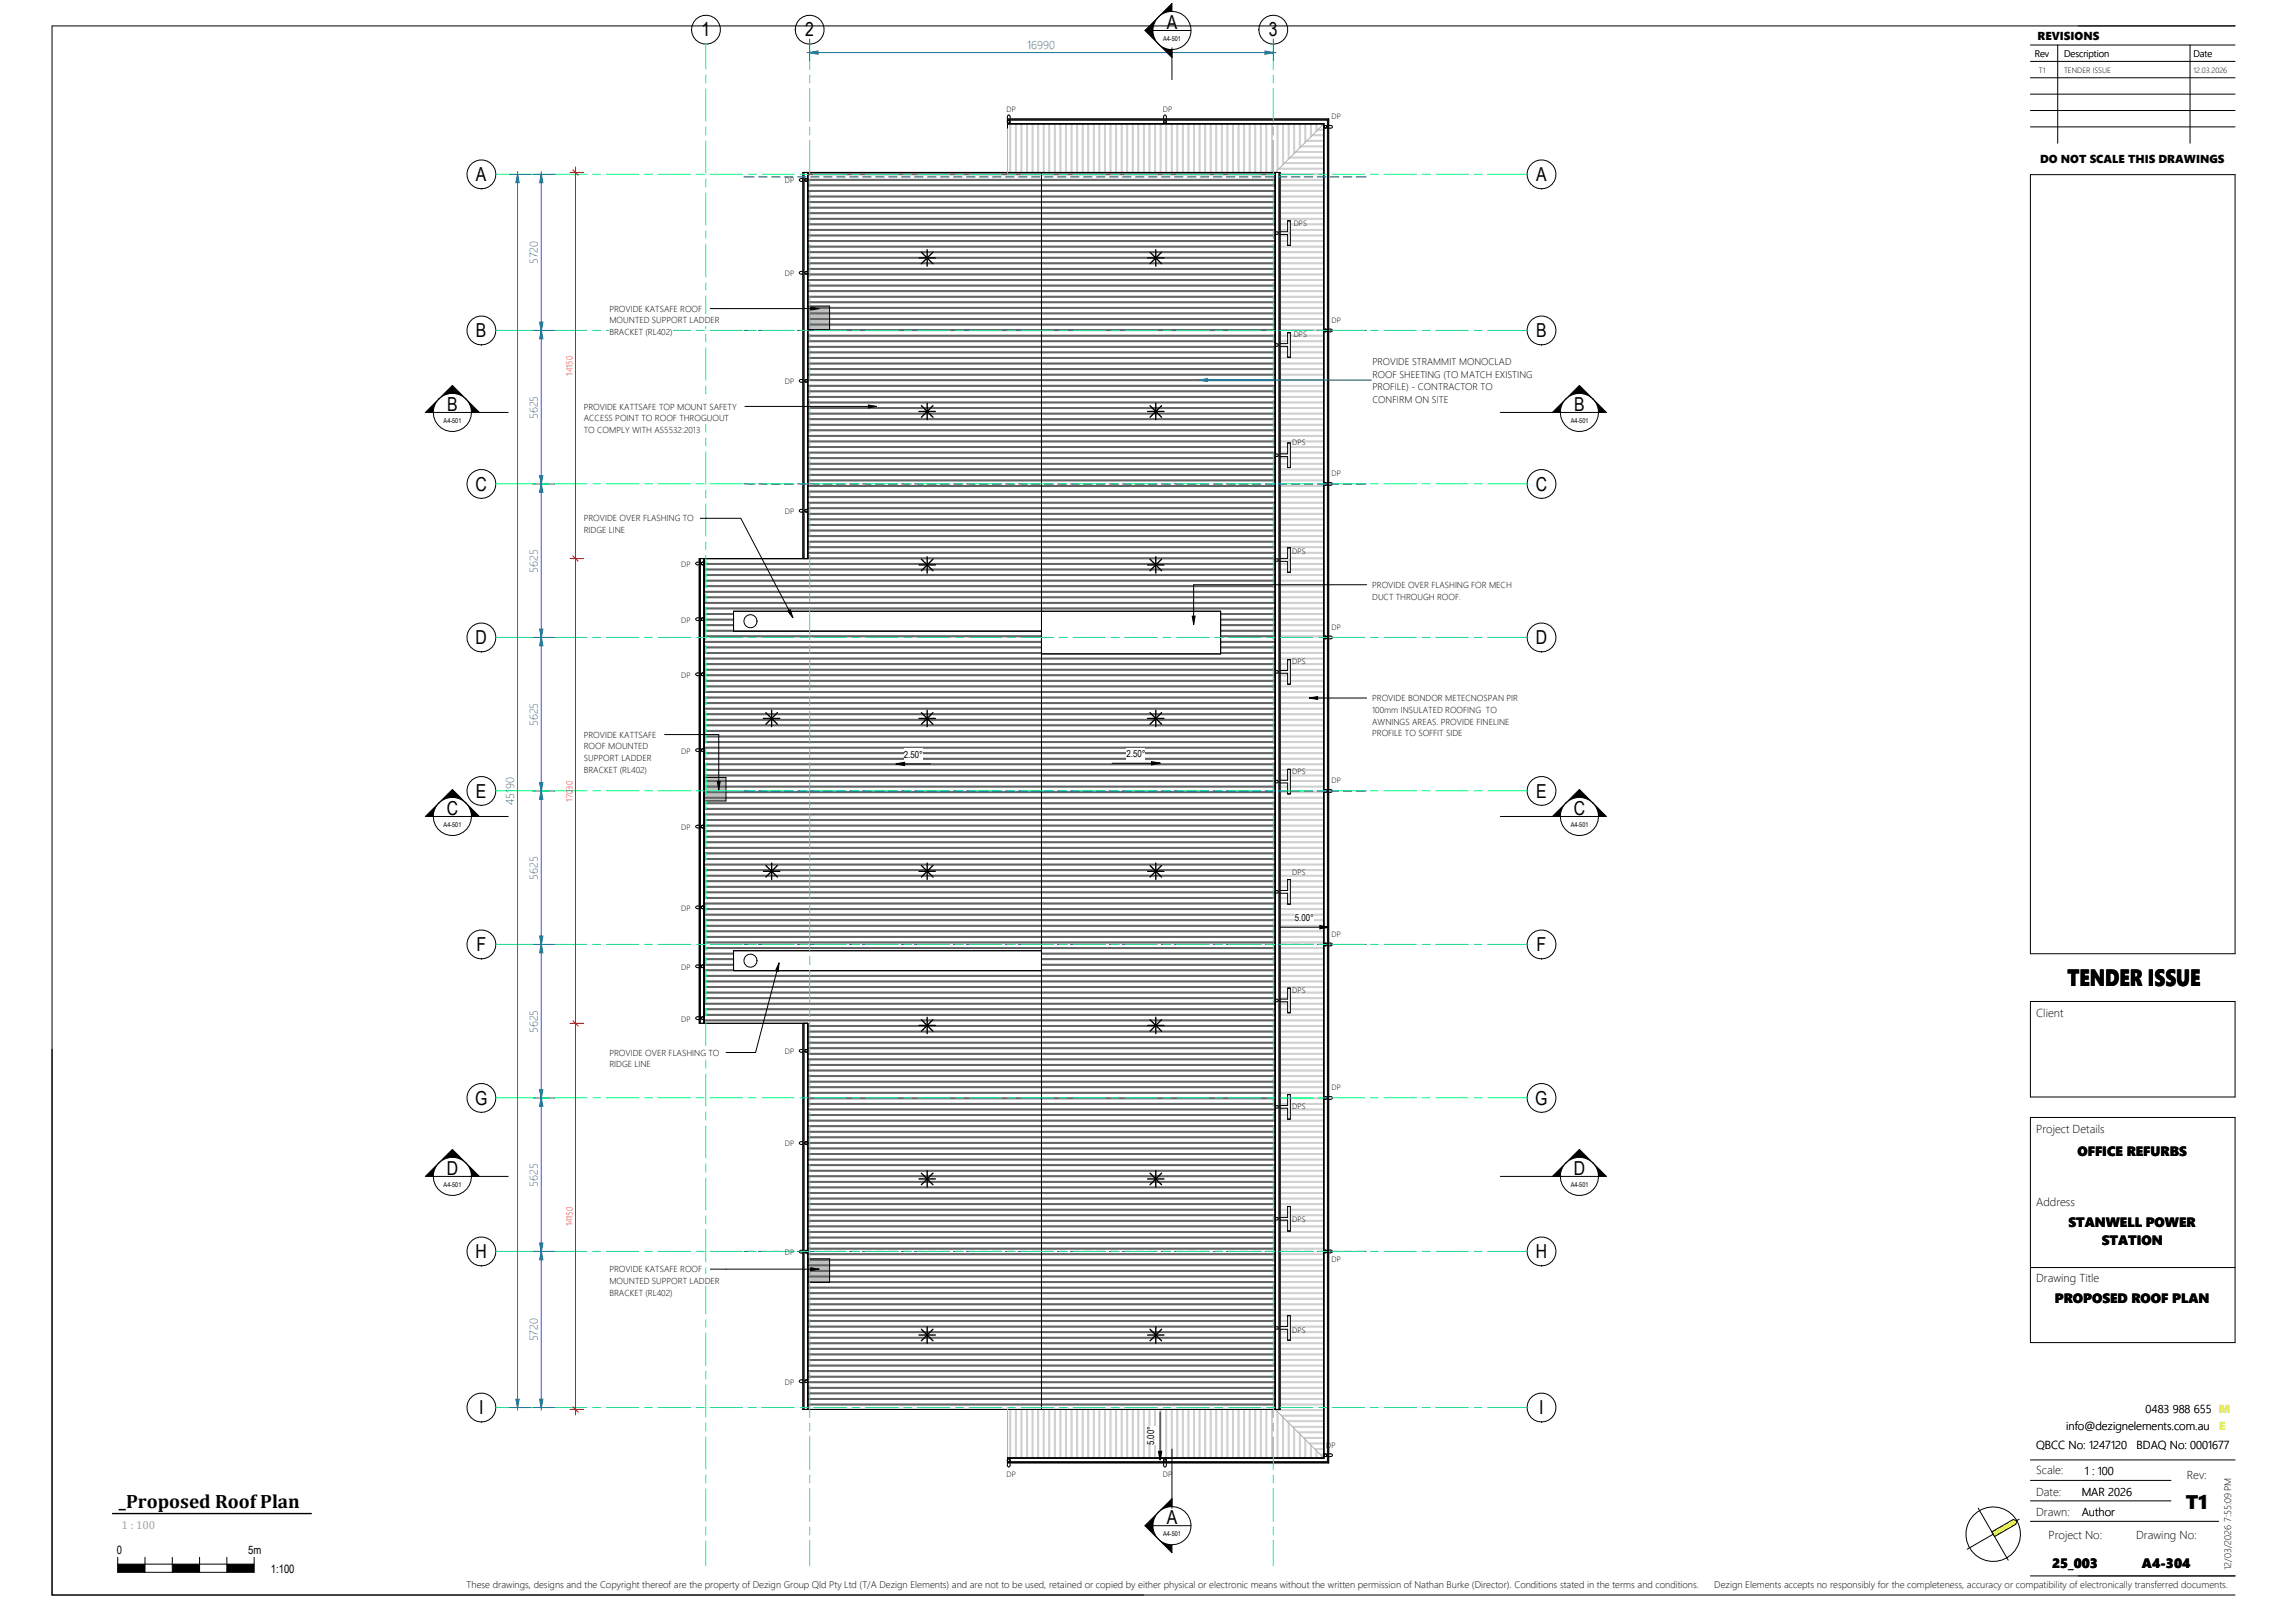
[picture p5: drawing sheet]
<svg xmlns="http://www.w3.org/2000/svg" width="841mm" height="594mm" viewBox="0 0 841 594" stroke-linecap="round" stroke-linejoin="round" font-family="sans-serif">
<defs><g id="words">
<text font-size="8.6" x="757.6" y="361.5">TENDER ISSUE</text>
<text font-size="7.2" x="800.9" y="552.8">T1</text>
<g font-size="7.1">
<text x="427.6" y="10.6">A</text>
<text x="257.1" y="13.3">1</text>
<text x="295" y="13.3">2</text>
<text x="464.9" y="13.3">3</text>
<text x="174.4" y="66.4">A</text>
<text x="562.9" y="66.4">A</text>
<text x="174.4" y="123.6">B</text>
<text x="562.9" y="123.6">B</text>
<text x="163.9" y="150.5">B</text>
<text x="576.9" y="150.5">B</text>
<text x="174.3" y="179.8">C</text>
<text x="562.7" y="179.8">C</text>
<text x="174.3" y="236.1">D</text>
<text x="562.7" y="236.1">D</text>
<text x="174.4" y="292.3">E</text>
<text x="562.9" y="292.3">E</text>
<text x="163.7" y="298.6">C</text>
<text x="576.7" y="298.6">C</text>
<text x="174.6" y="348.6">F</text>
<text x="563" y="348.6">F</text>
<text x="174.1" y="404.8">G</text>
<text x="562.6" y="404.8">G</text>
<text x="163.7" y="430.5">D</text>
<text x="576.7" y="430.5">D</text>
<text x="174.3" y="461.1">H</text>
<text x="562.7" y="461.1">H</text>
<text x="175.6" y="518.3">I</text>
<text x="564" y="518.3">I</text>
<text x="43.6" y="552.5">_Proposed Roof Plan</text>
<text x="427.6" y="558.5">A</text>
</g>
<g font-size="4.9">
<text x="761.3" y="423.6">OFFICE REFURBS</text>
<text x="758" y="449.6">STANWELL POWER</text>
<text x="770.2" y="456.2">STATION</text>
<text x="753" y="477.7">PROPOSED ROOF PLAN</text>
<text x="752" y="574.4">25_003</text>
<text x="784.9" y="574.4">A4-304</text>
</g>
<g font-size="4.2">
<text x="746.7" y="14.8">REVISIONS</text>
<text x="747.6" y="59.6">DO NOT SCALE THIS DRAWINGS</text>
<text x="746.1" y="372.7">Client</text>
<text x="746.1" y="415.2">Project Details</text>
<text x="746.1" y="442">Address</text>
<text x="746.1" y="469.9">Drawing Title</text>
<text x="786.3" y="517.7">0483 988 655</text>
<text x="757.2" y="524">info@dezignelements.com.au</text>
<text x="746.1" y="531.1">QBCC No: 1247120</text>
<text x="783" y="531.1">BDAQ No: 0001677</text>
<text x="746.1" y="540.3">Scale:</text>
<text x="764" y="540.4">1 : 100</text>
<text x="801.3" y="541.8">Rev:</text>
<text x="746.1" y="548.1">Date:</text>
<text x="762.8" y="548.1">MAR 2026</text>
<text x="746.1" y="555.4">Drawn:</text>
<text x="762.8" y="555.4">Author</text>
<text x="42.8" y="569.4">0</text>
<text x="91" y="569.4">5m</text>
<text x="750.7" y="564">Project No:</text>
<text x="782.8" y="564">Drawing No:</text>
<text x="99.3" y="576.3">1:100</text>
</g>
<g font-size="4.2" fill="#0080c0">
<text x="376.4" y="18">16990</text>
<text x="197.1" y="96.9" transform="rotate(-90 197.1 96.9)">5720</text>
<text x="197.1" y="153.7" transform="rotate(-90 197.1 153.7)">5625</text>
<text x="197.1" y="209.9" transform="rotate(-90 197.1 209.9)">5625</text>
<text x="197.1" y="266.2" transform="rotate(-90 197.1 266.2)">5625</text>
<text x="188.4" y="295.1" transform="rotate(-90 188.4 295.1)">45190</text>
<text x="197.1" y="322.4" transform="rotate(-90 197.1 322.4)">5625</text>
<text x="197.1" y="378.7" transform="rotate(-90 197.1 378.7)">5625</text>
<text x="197.1" y="434.9" transform="rotate(-90 197.1 434.9)">5625</text>
<text x="197.1" y="491.6" transform="rotate(-90 197.1 491.6)">5720</text>
</g>
<g font-size="4.2" fill="#e2ec2d">
<text x="813.1" y="517.7">M</text>
<text x="813.3" y="524">E</text>
</g>
<text font-size="4.2" fill="#a3a3a3" x="44.5" y="560.2">1 : 100</text>
<g font-size="3.5">
<text x="745.6" y="20.9">Rev</text>
<text x="756.4" y="20.9">Description</text>
<text x="803.8" y="20.9">Date</text>
<text x="502.9" y="133.7">PROVIDE STRAMMIT MONOCLAD</text>
<text x="502.9" y="138.3">ROOF SHEETING (TO MATCH EXISTING</text>
<text x="502.9" y="143">PROFILE) - CONTRACTOR TO</text>
<text x="502.9" y="147.7">CONFIRM ON SITE</text>
<text x="331.2" y="277.7">2.50°</text>
<text x="412.8" y="277.5">2.50°</text>
<text x="474.5" y="337.5">5.00°</text>
<text x="422.9" y="529.6" transform="rotate(-90 422.9 529.6)">5.00°</text>
<text x="817.6" y="575.4" transform="rotate(-90 817.6 575.4)">12/03/2026 7:55:09 PM</text>
<text x="171" y="581.9">These drawings, designs and the Copyright thereof are the property of Dezign Group Qld Pty Ltd (T/A Dezign Elements) and are not to be used, retained or copied by either physical or electronic means without the written permission of Nathan Burke (Director). Conditions stated in the terms and conditions.</text>
<text x="628.2" y="581.9">Dezign Elements accepts no responsibly for the completeness, accuracy or compatibility of electronically transferred documents.</text>
</g>
<g font-size="3.2">
<text x="223.3" y="114.2">PROVIDE KATSAFE ROOF</text>
<text x="223.3" y="118.5">MOUNTED SUPPORT LADDER</text>
<text x="223.3" y="122.8">BRACKET (RL402)</text>
<text x="213.9" y="150.1">PROVIDE KATTSAFE TOP MOUNT SAFETY</text>
<text x="213.9" y="154.4">ACCESS POINT TO ROOF THROGUOUT</text>
<text x="213.9" y="158.7">TO COMPLY WITH AS5532:2013</text>
<text x="213.9" y="191.1">PROVIDE OVER FLASHING TO</text>
<text x="213.9" y="195.4">RIDGE LINE</text>
<text x="502.8" y="215.4">PROVIDE OVER FLASHING FOR MECH</text>
<text x="502.8" y="219.7">DUCT THROUGH ROOF.</text>
<text x="502.8" y="256.9">PROVIDE BONDOR METECNOSPAN PIR</text>
<text x="502.8" y="261.2">100mm INSULATED ROOFING TO</text>
<text x="502.8" y="265.5">AWNINGS AREAS. PROVIDE FINELINE</text>
<text x="502.8" y="269.8">PROFILE TO SOFFIT SIDE</text>
<text x="213.9" y="270.3">PROVIDE KATTSAFE</text>
<text x="213.9" y="274.6">ROOF MOUNTED</text>
<text x="213.9" y="278.9">SUPPORT LADDER</text>
<text x="213.9" y="283.2">BRACKET (RL402)</text>
<text x="223.3" y="386.8">PROVIDE OVER FLASHING TO</text>
<text x="223.3" y="391.1">RIDGE LINE</text>
<text x="223.3" y="466.2">PROVIDE KATSAFE ROOF</text>
<text x="223.3" y="470.5">MOUNTED SUPPORT LADDER</text>
<text x="223.3" y="474.8">BRACKET (RL402)</text>
</g>
<g font-size="3.2" fill="#f00">
<text x="209.7" y="137.6" transform="rotate(-90 209.7 137.6)">14150</text>
<text x="209.7" y="293.7" transform="rotate(-90 209.7 293.7)">17030</text>
<text x="209.7" y="449.4" transform="rotate(-90 209.7 449.4)">14150</text>
</g>
<g font-size="2.8">
<text x="747.2" y="26.8">T1</text>
<text x="756.4" y="26.8">TENDER ISSUE</text>
<text x="803.8" y="26.8">12.03.2026</text>
<text x="368.9" y="40.9">DP</text>
<text x="426.1" y="40.9">DP</text>
<text x="488" y="43.7">DP</text>
<text x="287.6" y="67.1">DP</text>
<text x="474.1" y="82.7">DPS</text>
<text x="287.6" y="101.2">DP</text>
<text x="488" y="118.3">DP</text>
<text x="474.1" y="123.6">DPS</text>
<text x="287.6" y="140.8">DP</text>
<text x="473.6" y="163.1">DPS</text>
<text x="488" y="174.6">DP</text>
<text x="287.6" y="188.4">DP</text>
<text x="473.6" y="202.9">DPS</text>
<text x="249.7" y="207.7">DP</text>
<text x="249.7" y="228.1">DP</text>
<text x="488" y="230.8">DP</text>
<text x="473.6" y="243.4">DPS</text>
<text x="249.7" y="248.3">DP</text>
<text x="249.7" y="276.1">DP</text>
<text x="473.6" y="283.6">DPS</text>
<text x="488" y="287.1">DP</text>
<text x="249.7" y="304.1">DP</text>
<text x="473.6" y="320.7">DPS</text>
<text x="249.7" y="333.7">DP</text>
<text x="488" y="343.3">DP</text>
<text x="249.7" y="355.3">DP</text>
<text x="473.6" y="363.8">DPS</text>
<text x="249.7" y="374.3">DP</text>
<text x="287.6" y="386.3">DP</text>
<text x="488" y="399.6">DP</text>
<text x="473.6" y="406.3">DPS</text>
<text x="287.6" y="420.1">DP</text>
<text x="473.6" y="447.8">DPS</text>
<text x="287.6" y="459.9">DP</text>
<text x="488" y="462.6">DP</text>
<text x="473.6" y="488.6">DPS</text>
<text x="287.6" y="507.4">DP</text>
<text x="486" y="530.5">DP</text>
<text x="368.9" y="541.2">DP</text>
<text x="426.1" y="541.2">DP</text>
</g>
<g font-size="2.5">
<text x="426.3" y="15">A4-501</text>
<text x="162.6" y="155">A4-501</text>
<text x="575.6" y="155">A4-501</text>
<text x="162.6" y="303">A4-501</text>
<text x="575.6" y="303">A4-501</text>
<text x="162.6" y="434.9">A4-501</text>
<text x="575.6" y="434.9">A4-501</text>
<text x="426.3" y="562.9">A4-501</text>
</g>
</g></defs>
<g fill="#c0c0c0">
<path d="M296 112.2h8v8.6h-8z"/>
<path d="M296 461.3h8v8.6h-8z"/>
<path d="M258 284.9h8v8.6h-8z"/>
</g>
<g fill="none" stroke="#646464" stroke-width=".37">
<path d="M296 78.3h171.3M296 76.3h171.3M296 74.2h171.3M296 72.2h171.3M296 70.2h171.3M296 68.1h171.3M296 66.1h171.3M296 64h171.3M296 78.2h171.3M296 76.1h171.3M296 74.1h171.3M296 72.1h171.3"/>
<path d="M296 70h171.3M296 68h171.3M296 65.9h171.3M296 63.9h171.3M296 78.1h171.3M296 76h171.3M296 74h171.3M296 72h171.3M296 69.9h171.3M296 67.9h171.3M296 65.8h171.3M296 63.8h171.3"/>
<path d="M296 80h171.3M296 77.9h171.3M296 75.9h171.3M296 73.9h171.3M296 71.8h171.3M296 69.8h171.3M296 67.7h171.3M296 65.7h171.3M296 63.7h171.3M296 98.7h171.3M296 96.7h171.3M296 94.6h171.3"/>
<path d="M296 92.6h171.3M296 90.6h171.3M296 88.5h171.3M296 86.5h171.3M296 84.4h171.3M296 82.4h171.3M296 80.4h171.3M296 98.6h171.3M296 96.5h171.3M296 94.5h171.3M296 92.5h171.3M296 90.4h171.3"/>
<path d="M296 88.4h171.3M296 86.3h171.3M296 84.3h171.3M296 82.3h171.3M296 80.2h171.3M296 98.5h171.3M296 96.4h171.3M296 94.4h171.3M296 92.4h171.3M296 90.3h171.3M296 88.3h171.3M296 86.2h171.3"/>
<path d="M296 84.2h171.3M296 82.2h171.3M296 80.1h171.3M296 98.3h171.3M296 96.3h171.3M296 94.3h171.3M296 92.2h171.3M296 90.2h171.3M296 88.1h171.3M296 86.1h171.3M296 84.1h171.3M296 82h171.3"/>
<path d="M296 119.1h171.3M296 117.1h171.3M296 115h171.3M296 113h171.3M296 111h171.3M296 108.9h171.3M296 106.9h171.3M296 104.8h171.3M296 102.8h171.3M296 100.8h171.3M296 119h171.3M296 116.9h171.3"/>
<path d="M296 114.9h171.3M296 112.9h171.3M296 110.8h171.3M296 108.8h171.3M296 106.7h171.3M296 104.7h171.3M296 102.7h171.3M296 100.6h171.3M296 118.9h171.3M296 116.8h171.3M296 114.8h171.3M296 112.8h171.3"/>
<path d="M296 110.7h171.3M296 108.7h171.3M296 106.6h171.3M296 104.6h171.3M296 102.6h171.3M296 100.5h171.3M296 118.7h171.3M296 116.7h171.3M296 114.7h171.3M296 112.6h171.3M296 110.6h171.3M296 108.5h171.3"/>
<path d="M296 106.5h171.3M296 104.5h171.3M296 102.4h171.3M296 100.4h171.3M296 139.5h171.3M296 137.5h171.3M296 135.4h171.3M296 133.4h171.3M296 131.4h171.3M296 129.3h171.3M296 127.3h171.3M296 125.2h171.3"/>
<path d="M296 123.2h171.3M296 121.2h171.3M296 139.4h171.3M296 137.3h171.3M296 135.3h171.3M296 133.3h171.3M296 131.2h171.3M296 129.2h171.3M296 127.1h171.3M296 125.1h171.3M296 123.1h171.3M296 121h171.3"/>
<path d="M296 139.3h171.3M296 137.2h171.3M296 135.2h171.3M296 133.2h171.3M296 131.1h171.3M296 129.1h171.3M296 127h171.3M296 125h171.3M296 123h171.3M296 120.9h171.3M296 139.1h171.3M296 137.1h171.3"/>
<path d="M296 135.1h171.3M296 133h171.3M296 131h171.3M296 128.9h171.3M296 126.9h171.3M296 124.9h171.3M296 122.8h171.3M296 120.8h171.3M296 159.9h171.3M296 157.9h171.3M296 155.8h171.3M296 153.8h171.3"/>
<path d="M296 151.8h171.3M296 149.7h171.3M296 147.7h171.3M296 145.6h171.3M296 143.6h171.3M296 141.6h171.3M296 159.8h171.3M296 157.7h171.3M296 155.7h171.3M296 153.7h171.3M296 151.6h171.3M296 149.6h171.3"/>
<path d="M296 147.5h171.3M296 145.5h171.3M296 143.5h171.3M296 141.4h171.3M296 159.7h171.3M296 157.6h171.3M296 155.6h171.3M296 153.6h171.3M296 151.5h171.3M296 149.5h171.3M296 147.4h171.3M296 145.4h171.3"/>
<path d="M296 143.4h171.3M296 141.3h171.3M296 159.5h171.3M296 157.5h171.3M296 155.5h171.3M296 153.4h171.3M296 151.4h171.3M296 149.3h171.3M296 147.3h171.3M296 145.3h171.3M296 143.2h171.3M296 141.2h171.3"/>
<path d="M296 178.3h171.3M296 176.2h171.3M296 174.2h171.3M296 172.2h171.3M296 170.1h171.3M296 168.1h171.3M296 166h171.3M296 164h171.3M296 162h171.3M296 178.1h171.3M296 176.1h171.3M296 174.1h171.3"/>
<path d="M296 172h171.3M296 170h171.3M296 167.9h171.3M296 165.9h171.3M296 163.9h171.3M296 161.8h171.3M296 178h171.3M296 176h171.3M296 174h171.3M296 171.9h171.3M296 169.9h171.3M296 167.8h171.3"/>
<path d="M296 165.8h171.3M296 163.8h171.3M296 161.7h171.3M296 179.9h171.3M296 177.9h171.3M296 175.9h171.3M296 173.8h171.3M296 171.8h171.3M296 169.7h171.3M296 167.7h171.3M296 165.7h171.3M296 163.6h171.3"/>
<path d="M296 161.6h171.3M296 198.7h171.3M296 196.6h171.3M296 194.6h171.3M296 192.6h171.3M296 190.5h171.3M296 188.5h171.3M296 186.4h171.3M296 184.4h171.3M296 182.4h171.3M296 180.3h171.3M296 198.5h171.3"/>
<path d="M296 196.5h171.3M296 194.5h171.3M296 192.4h171.3M296 190.4h171.3M296 188.3h171.3M296 186.3h171.3M296 184.3h171.3M296 182.2h171.3M296 180.2h171.3M296 198.4h171.3M296 196.4h171.3M296 194.4h171.3"/>
<path d="M296 192.3h171.3M296 190.3h171.3M296 188.2h171.3M296 186.2h171.3M296 184.2h171.3M296 182.1h171.3M296 180.1h171.3M296 198.3h171.3M296 196.3h171.3M296 194.2h171.3M296 192.2h171.3M296 190.1h171.3"/>
<path d="M296 188.1h171.3M296 186.1h171.3M296 184h171.3M296 182h171.3M258 219.1h209.3M258 217h209.3M258 215h209.3M258 213h209.3M258 210.9h209.3M258 208.9h209.3M258 206.8h209.3M258 204.8h209.3"/>
<path d="M258 218.9h209.3M258 216.9h209.3M258 214.9h209.3M258 212.8h209.3M258 210.8h209.3M258 208.7h209.3M258 206.7h209.3M258 218.8h209.3M258 216.8h209.3M258 214.8h209.3M258 212.7h209.3M258 210.7h209.3"/>
<path d="M258 208.6h209.3M258 206.6h209.3M258 218.7h209.3M258 216.7h209.3M258 214.6h209.3M258 212.6h209.3M258 210.5h209.3M258 208.5h209.3M258 206.5h209.3M296 202.8h171.3M296 200.7h171.3M296 204.7h171.3"/>
<path d="M296 202.6h171.3M296 200.6h171.3M296 204.6h171.3M296 202.5h171.3M296 200.5h171.3M296 204.4h171.3M296 202.4h171.3M296 200.3h171.3M258 239.5h123.7M258 237.4h123.7M258 235.4h123.7M258 233.4h123.7"/>
<path d="M258 231.3h123.7M258 229.3h10.8M258 227.2h10.8M258 225.2h10.8M258 223.2h209.3M258 221.1h209.3M258 239.3h123.7M258 237.3h123.7M258 235.3h123.7M258 233.2h123.7M258 231.2h10.8M258 229.1h10.8"/>
<path d="M258 227.1h10.8M258 225.1h10.8M258 223h209.3M258 221h209.3M258 239.2h123.7M258 237.2h123.7M258 235.2h123.7M258 233.1h123.7M258 231.1h10.8M258 229h10.8M258 227h10.8M258 225h10.8"/>
<path d="M258 222.9h209.3M258 220.9h209.3M258 239.1h123.7M258 237.1h123.7M258 235h123.7M258 233h123.7M258 230.9h10.8M258 228.9h10.8M258 226.9h10.8M258 224.8h10.8M258 222.8h209.3M258 220.7h209.3"/>
<path d="M447.3 239.5h20M447.3 237.4h20M447.3 235.4h20M447.3 233.4h20M447.3 231.3h20M447.3 229.3h20M447.3 227.2h20M447.3 225.2h20M447.3 239.3h20M447.3 237.3h20M447.3 235.3h20M447.3 233.2h20"/>
<path d="M447.3 231.2h20M447.3 229.1h20M447.3 227.1h20M447.3 225.1h20M447.3 239.2h20M447.3 237.2h20M447.3 235.2h20M447.3 233.1h20M447.3 231.1h20M447.3 229h20M447.3 227h20M447.3 225h20"/>
<path d="M447.3 239.1h20M447.3 237.1h20M447.3 235h20M447.3 233h20M447.3 230.9h20M447.3 228.9h20M447.3 226.9h20M447.3 224.8h20M258 259.9h209.3M258 257.8h209.3M258 255.8h209.3M258 253.7h209.3"/>
<path d="M258 251.7h209.3M258 249.7h209.3M258 247.6h209.3M258 245.6h209.3M258 243.5h209.3M258 241.5h209.3M258 259.7h209.3M258 257.7h209.3M258 255.7h209.3M258 253.6h209.3M258 251.6h209.3M258 249.5h209.3"/>
<path d="M258 247.5h209.3M258 245.5h209.3M258 243.4h209.3M258 241.4h209.3M258 259.6h209.3M258 257.6h209.3M258 255.6h209.3M258 253.5h209.3M258 251.5h209.3M258 249.4h209.3M258 247.4h209.3M258 245.4h209.3"/>
<path d="M258 243.3h209.3M258 241.3h209.3M258 259.5h209.3M258 257.5h209.3M258 255.4h209.3M258 253.4h209.3M258 251.3h209.3M258 249.3h209.3M258 247.3h209.3M258 245.2h209.3M258 243.2h209.3M258 241.1h209.3"/>
<path d="M258 278.2h209.3M258 276.2h209.3M258 274.1h209.3M258 272.1h209.3M258 270.1h209.3M258 268h209.3M258 266h209.3M258 263.9h209.3M258 261.9h209.3M258 278.1h209.3M258 276.1h209.3M258 274h209.3"/>
<path d="M258 272h209.3M258 269.9h209.3M258 267.9h209.3M258 265.9h209.3M258 263.8h209.3M258 261.8h209.3M258 278h209.3M258 276h209.3M258 273.9h209.3M258 271.9h209.3M258 269.8h209.3M258 267.8h209.3"/>
<path d="M258 265.8h209.3M258 263.7h209.3M258 261.7h209.3M258 279.9h209.3M258 277.9h209.3M258 275.8h209.3M258 273.8h209.3M258 271.7h209.3M258 269.7h209.3M258 267.7h209.3M258 265.6h209.3M258 263.6h209.3"/>
<path d="M258 261.5h209.3M258 298.6h209.3M258 296.6h209.3M258 294.5h209.3M258 292.5h209.3M258 290.5h209.3M258 288.4h209.3M258 286.4h209.3M258 284.3h209.3M258 282.3h209.3M258 280.3h209.3M258 298.5h209.3"/>
<path d="M258 296.5h209.3M258 294.4h209.3M258 292.4h209.3M258 290.3h209.3M258 288.3h209.3M258 286.3h209.3M258 284.2h209.3M258 282.2h209.3M258 280.1h209.3M258 298.4h209.3M258 296.4h209.3M258 294.3h209.3"/>
<path d="M258 292.3h209.3M258 290.2h209.3M258 288.2h209.3M258 286.2h209.3M258 284.1h209.3M258 282.1h209.3M258 280h209.3M258 298.3h209.3M258 296.2h209.3M258 294.2h209.3M258 292.1h209.3M258 290.1h209.3"/>
<path d="M258 288.1h209.3M258 286h209.3M258 284h209.3M258 281.9h209.3M258 319h209.3M258 317h209.3M258 314.9h209.3M258 312.9h209.3M258 310.9h209.3M258 308.8h209.3M258 306.8h209.3M258 304.7h209.3"/>
<path d="M258 302.7h209.3M258 300.7h209.3M258 318.9h209.3M258 316.9h209.3M258 314.8h209.3M258 312.8h209.3M258 310.7h209.3M258 308.7h209.3M258 306.7h209.3M258 304.6h209.3M258 302.6h209.3M258 300.5h209.3"/>
<path d="M258 318.8h209.3M258 316.7h209.3M258 314.7h209.3M258 312.7h209.3M258 310.6h209.3M258 308.6h209.3M258 306.5h209.3M258 304.5h209.3M258 302.5h209.3M258 300.4h209.3M258 318.7h209.3M258 316.6h209.3"/>
<path d="M258 314.6h209.3M258 312.5h209.3M258 310.5h209.3M258 308.5h209.3M258 306.4h209.3M258 304.4h209.3M258 302.3h209.3M258 300.3h209.3M258 339.4h209.3M258 337.4h209.3M258 335.3h209.3M258 333.3h209.3"/>
<path d="M258 331.3h209.3M258 329.2h209.3M258 327.2h209.3M258 325.1h209.3M258 323.1h209.3M258 321.1h209.3M258 339.3h209.3M258 337.3h209.3M258 335.2h209.3M258 333.2h209.3M258 331.1h209.3M258 329.1h209.3"/>
<path d="M258 327.1h209.3M258 325h209.3M258 323h209.3M258 320.9h209.3M258 339.2h209.3M258 337.1h209.3M258 335.1h209.3M258 333.1h209.3M258 331h209.3M258 329h209.3M258 326.9h209.3M258 324.9h209.3"/>
<path d="M258 322.9h209.3M258 320.8h209.3M258 339.1h209.3M258 337h209.3M258 335h209.3M258 332.9h209.3M258 330.9h209.3M258 328.9h209.3M258 326.8h209.3M258 324.8h209.3M258 322.7h209.3M258 320.7h209.3"/>
<path d="M258 359.8h209.3M258 357.8h209.3M258 355.7h209.3M258 353.7h10.8M258 351.7h10.8M258 349.6h10.8M258 347.6h209.3M258 345.5h209.3M258 343.5h209.3M258 341.5h209.3M258 359.7h209.3M258 357.7h209.3"/>
<path d="M258 355.6h10.8M258 353.6h10.8M258 351.5h10.8M258 349.5h10.8M258 347.5h209.3M258 345.4h209.3M258 343.4h209.3M258 341.3h209.3M258 359.6h209.3M258 357.5h209.3M258 355.5h10.8M258 353.5h10.8"/>
<path d="M258 351.4h10.8M258 349.4h10.8M258 347.3h209.3M258 345.3h209.3M258 343.3h209.3M258 341.2h209.3M258 359.5h209.3M258 357.4h209.3M258 355.4h10.8M258 353.3h10.8M258 351.3h10.8M258 349.3h10.8"/>
<path d="M258 347.2h209.3M258 345.2h209.3M258 343.1h209.3M258 341.1h209.3M381.7 353.7h85.6M381.7 351.7h85.6M381.7 349.6h85.6M381.7 355.6h85.6M381.7 353.6h85.6M381.7 351.5h85.6M381.7 349.5h85.6M381.7 355.5h85.6"/>
<path d="M381.7 353.5h85.6M381.7 351.4h85.6M381.7 349.4h85.6M381.7 355.4h85.6M381.7 353.3h85.6M381.7 351.3h85.6M381.7 349.3h85.6M258 374.1h209.3M258 372.1h209.3M258 370h209.3M258 368h209.3M258 365.9h209.3"/>
<path d="M258 363.9h209.3M258 361.9h209.3M258 374h209.3M258 371.9h209.3M258 369.9h209.3M258 367.9h209.3M258 365.8h209.3M258 363.8h209.3M258 361.7h209.3M258 373.9h209.3M258 371.8h209.3M258 369.8h209.3"/>
<path d="M258 367.7h209.3M258 365.7h209.3M258 363.7h209.3M258 361.6h209.3M258 373.7h209.3M258 371.7h209.3M258 369.7h209.3M258 367.6h209.3M258 365.6h209.3M258 363.5h209.3M258 361.5h209.3M296 378.2h171.3"/>
<path d="M296 376.1h171.3M296 378.1h171.3M296 376h171.3M296 380h171.3M296 377.9h171.3M296 375.9h171.3M296 379.9h171.3M296 377.8h171.3M296 375.8h171.3M296 398.6h171.3M296 396.5h171.3M296 394.5h171.3"/>
<path d="M296 392.5h171.3M296 390.4h171.3M296 388.4h171.3M296 386.3h171.3M296 384.3h171.3M296 382.3h171.3M296 380.2h171.3M296 398.5h171.3M296 396.4h171.3M296 394.4h171.3M296 392.3h171.3M296 390.3h171.3"/>
<path d="M296 388.3h171.3M296 386.2h171.3M296 384.2h171.3M296 382.1h171.3M296 380.1h171.3M296 398.3h171.3M296 396.3h171.3M296 394.3h171.3M296 392.2h171.3M296 390.2h171.3M296 388.1h171.3M296 386.1h171.3"/>
<path d="M296 384.1h171.3M296 382h171.3M296 398.2h171.3M296 396.2h171.3M296 394.1h171.3M296 392.1h171.3M296 390.1h171.3M296 388h171.3M296 386h171.3M296 383.9h171.3M296 381.9h171.3M296 419h171.3"/>
<path d="M296 416.9h171.3M296 414.9h171.3M296 412.9h171.3M296 410.8h171.3M296 408.8h171.3M296 406.7h171.3M296 404.7h171.3M296 402.7h171.3M296 400.6h171.3M296 418.9h171.3M296 416.8h171.3M296 414.8h171.3"/>
<path d="M296 412.7h171.3M296 410.7h171.3M296 408.7h171.3M296 406.6h171.3M296 404.6h171.3M296 402.5h171.3M296 400.5h171.3M296 418.7h171.3M296 416.7h171.3M296 414.7h171.3M296 412.6h171.3M296 410.6h171.3"/>
<path d="M296 408.5h171.3M296 406.5h171.3M296 404.5h171.3M296 402.4h171.3M296 400.4h171.3M296 418.6h171.3M296 416.6h171.3M296 414.5h171.3M296 412.5h171.3M296 410.5h171.3M296 408.4h171.3M296 406.4h171.3"/>
<path d="M296 404.3h171.3M296 402.3h171.3M296 400.3h171.3M296 439.4h171.3M296 437.3h171.3M296 435.3h171.3M296 433.3h171.3M296 431.2h171.3M296 429.2h171.3M296 427.1h171.3M296 425.1h171.3M296 423.1h171.3"/>
<path d="M296 421h171.3M296 439.3h171.3M296 437.2h171.3M296 435.2h171.3M296 433.1h171.3M296 431.1h171.3M296 429.1h171.3M296 427h171.3M296 425h171.3M296 422.9h171.3M296 420.9h171.3M296 439.1h171.3"/>
<path d="M296 437.1h171.3M296 435.1h171.3M296 433h171.3M296 431h171.3M296 428.9h171.3M296 426.9h171.3M296 424.9h171.3M296 422.8h171.3M296 420.8h171.3M296 439h171.3M296 437h171.3M296 434.9h171.3"/>
<path d="M296 432.9h171.3M296 430.9h171.3M296 428.8h171.3M296 426.8h171.3M296 424.7h171.3M296 422.7h171.3M296 420.7h171.3M296 459.8h171.3M296 457.7h171.3M296 455.7h171.3M296 453.7h171.3M296 451.6h171.3"/>
<path d="M296 449.6h171.3M296 447.5h171.3M296 445.5h171.3M296 443.5h171.3M296 441.4h171.3M296 459.7h171.3M296 457.6h171.3M296 455.6h171.3M296 453.5h171.3M296 451.5h171.3M296 449.5h171.3M296 447.4h171.3"/>
<path d="M296 445.4h171.3M296 443.3h171.3M296 441.3h171.3M296 459.5h171.3M296 457.5h171.3M296 455.5h171.3M296 453.4h171.3M296 451.4h171.3M296 449.3h171.3M296 447.3h171.3M296 445.3h171.3M296 443.2h171.3"/>
<path d="M296 441.2h171.3M296 459.4h171.3M296 457.4h171.3M296 455.3h171.3M296 453.3h171.3M296 451.3h171.3M296 449.2h171.3M296 447.2h171.3M296 445.1h171.3M296 443.1h171.3M296 441.1h171.3M296 478.1h171.3"/>
<path d="M296 476.1h171.3M296 474.1h171.3M296 472h171.3M296 470h171.3M296 467.9h171.3M296 465.9h171.3M296 463.9h171.3M296 461.8h171.3M296 478h171.3M296 476h171.3M296 473.9h171.3M296 471.9h171.3"/>
<path d="M296 469.8h171.3M296 467.8h171.3M296 465.8h171.3M296 463.7h171.3M296 461.7h171.3M296 479.9h171.3M296 477.9h171.3M296 475.9h171.3M296 473.8h171.3M296 471.8h171.3M296 469.7h171.3M296 467.7h171.3"/>
<path d="M296 465.7h171.3M296 463.6h171.3M296 461.6h171.3M296 479.8h171.3M296 477.8h171.3M296 475.7h171.3M296 473.7h171.3M296 471.7h171.3M296 469.6h171.3M296 467.6h171.3M296 465.5h171.3M296 463.5h171.3"/>
<path d="M296 461.5h171.3M296 498.5h171.3M296 496.5h171.3M296 494.5h171.3M296 492.4h171.3M296 490.4h171.3M296 488.3h171.3M296 486.3h171.3M296 484.3h171.3M296 482.2h171.3M296 480.2h171.3M296 498.4h171.3"/>
<path d="M296 496.4h171.3M296 494.3h171.3M296 492.3h171.3M296 490.2h171.3M296 488.2h171.3M296 486.2h171.3M296 484.1h171.3M296 482.1h171.3M296 480h171.3M296 498.3h171.3M296 496.3h171.3M296 494.2h171.3"/>
<path d="M296 492.2h171.3M296 490.1h171.3M296 488.1h171.3M296 486.1h171.3M296 484h171.3M296 482h171.3M296 498.2h171.3M296 496.1h171.3M296 494.1h171.3M296 492.1h171.3M296 490h171.3M296 488h171.3"/>
<path d="M296 485.9h171.3M296 483.9h171.3M296 481.9h171.3M296 514.9h171.3M296 512.8h171.3M296 510.8h171.3M296 508.7h171.3M296 506.7h171.3M296 504.7h171.3M296 502.6h171.3M296 500.6h171.3M296 514.7h171.3"/>
<path d="M296 512.7h171.3M296 510.6h171.3M296 508.6h171.3M296 506.6h171.3M296 504.5h171.3M296 502.5h171.3M296 500.4h171.3M296 514.6h171.3M296 512.6h171.3M296 510.5h171.3M296 508.5h171.3M296 506.5h171.3"/>
<path d="M296 504.4h171.3M296 502.4h171.3M296 500.3h171.3M296 514.5h171.3M296 512.5h171.3M296 510.4h171.3M296 508.4h171.3M296 506.3h171.3M296 504.3h171.3M296 502.3h171.3M296 500.2h171.3"/>
</g>
<g fill="none" stroke="#d0d0d0" stroke-width=".37">
<path d="M370 45.4v17.8M370.2 45.4v17.8M370.3 45.4v17.8M370.4 45.4v17.8M372.1 45.4v17.8M372.2 45.4v17.8M372.3 45.4v17.8M372.5 45.4v17.8M374.1 45.4v17.8M374.3 45.4v17.8M374.4 45.4v17.8M374.5 45.4v17.8"/>
<path d="M376.2 45.4v17.8M376.3 45.4v17.8M376.4 45.4v17.8M376.5 45.4v17.8M378.2 45.4v17.8M378.3 45.4v17.8M378.4 45.4v17.8M378.6 45.4v17.8M380.2 45.4v17.8M380.4 45.4v17.8M380.5 45.4v17.8M380.6 45.4v17.8"/>
<path d="M382.3 45.4v17.8M382.4 45.4v17.8M382.5 45.4v17.8M382.7 45.4v17.8M384.3 45.4v17.8M384.5 45.4v17.8M384.6 45.4v17.8M384.7 45.4v17.8M386.4 45.4v17.8M386.5 45.4v17.8M386.6 45.4v17.8M386.7 45.4v17.8"/>
<path d="M388.4 45.4v17.8M388.5 45.4v17.8M388.6 45.4v17.8M388.8 45.4v17.8M390.4 45.4v17.8M390.6 45.4v17.8M390.7 45.4v17.8M390.8 45.4v17.8M392.5 45.4v17.8M392.6 45.4v17.8M392.7 45.4v17.8M392.8 45.4v17.8"/>
<path d="M394.5 45.4v17.8M394.7 45.4v17.8M394.8 45.4v17.8M394.9 45.4v17.8M396.6 45.4v17.8M396.7 45.4v17.8M396.8 45.4v17.8M396.9 45.4v17.8M398.6 45.4v17.8M398.7 45.4v17.8M398.8 45.4v17.8M399 45.4v17.8"/>
<path d="M400.6 45.4v17.8M400.8 45.4v17.8M400.9 45.4v17.8M401 45.4v17.8M402.7 45.4v17.8M402.8 45.4v17.8M402.9 45.4v17.8M403 45.4v17.8M404.7 45.4v17.8M404.9 45.4v17.8M405 45.4v17.8M405.1 45.4v17.8"/>
<path d="M406.8 45.4v17.8M406.9 45.4v17.8M407 45.4v17.8M407.1 45.4v17.8M408.8 45.4v17.8M408.9 45.4v17.8M409 45.4v17.8M409.2 45.4v17.8M410.8 45.4v17.8M411 45.4v17.8M411.1 45.4v17.8M411.2 45.4v17.8"/>
<path d="M412.9 45.4v17.8M413 45.4v17.8M413.1 45.4v17.8M413.2 45.4v17.8M414.9 45.4v17.8M415.1 45.4v17.8M415.2 45.4v17.8M415.3 45.4v17.8M417 45.4v17.8M417.1 45.4v17.8M417.2 45.4v17.8M417.3 45.4v17.8"/>
<path d="M419 45.4v17.8M419.1 45.4v17.8M419.2 45.4v17.8M419.4 45.4v17.8M421 45.4v17.8M421.2 45.4v17.8M421.3 45.4v17.8M421.4 45.4v17.8M423.1 45.4v17.8M423.2 45.4v17.8M423.3 45.4v17.8M423.4 45.4v17.8"/>
<path d="M425.1 45.4v17.8M425.3 45.4v17.8M425.4 45.4v17.8M425.5 45.4v17.8M427.2 45.4v17.8M427.3 45.4v17.8M427.4 45.4v17.8M427.5 45.4v17.8M429.2 45.4v17.8M429.3 45.4v17.8M429.4 45.4v17.8M429.6 45.4v17.8"/>
<path d="M431.2 45.4v17.8M431.4 45.4v17.8M431.5 45.4v17.8M431.6 45.4v17.8M433.3 45.4v17.8M433.4 45.4v17.8M433.5 45.4v17.8M433.6 45.4v17.8M435.3 45.4v17.8M435.5 45.4v17.8M435.6 45.4v17.8M435.7 45.4v17.8"/>
<path d="M437.4 45.4v17.8M437.5 45.4v17.8M437.6 45.4v17.8M437.7 45.4v17.8M439.4 45.4v17.8M439.5 45.4v17.8M439.6 45.4v17.8M439.8 45.4v17.8M441.4 45.4v17.8M441.6 45.4v17.8M441.7 45.4v17.8M441.8 45.4v17.8"/>
<path d="M443.5 45.4v17.8M443.6 45.4v17.8M443.7 45.4v17.8M443.8 45.4v17.8M445.5 45.4v17.8M445.7 45.4v17.8M445.8 45.4v17.8M445.9 45.4v17.8M447.6 45.4v17.8M447.7 45.4v17.8M447.8 45.4v17.8M447.9 45.4v17.8"/>
<path d="M449.6 45.4v17.8M449.7 45.4v17.8M449.8 45.4v17.8M450 45.4v17.8M451.6 45.4v17.8M451.8 45.4v17.8M451.9 45.4v17.8M452 45.4v17.8M453.7 45.4v17.8M453.8 45.4v17.8M453.9 45.4v17.8M454 45.4v17.8"/>
<path d="M455.7 45.4v17.8M455.8 45.4v17.8M456 45.4v17.8M456.1 45.4v17.8M457.8 45.4v17.8M457.9 45.4v17.8M458 45.4v17.8M458.1 45.4v17.8M459.8 45.4v17.8M459.9 45.4v17.8M460 45.4v17.8M460.2 45.4v17.8"/>
<path d="M461.8 45.4v17.8M462 45.4v17.8M462.1 45.4v17.8M462.2 45.4v17.8M463.9 45.4v17.8M464 45.4v17.8M464.1 45.4v17.8M464.2 45.4v17.8M465.9 45.4v17.8M466 45.4v17.8M466.2 45.4v17.8M466.3 45.4v17.8"/>
<path d="M468 45.4v17.1M468.1 45.4v17M468.2 45.4v16.9M468.3 45.4v16.8M470 45.4v15.1M470.1 45.4v15M470.2 45.4v14.9M470.4 45.4v14.7M470.5 60h14.6M470.7 59.8h14.4M470.8 59.7h14.3M470.9 59.6h14.2"/>
<path d="M472 45.4v13.1M472.2 45.4v12.9M472.3 45.4v12.8M472.4 45.4v12.7M472.6 57.9h12.5M472.7 57.8h12.4M472.8 57.7h12.3M472.9 57.5h12.2M474.1 45.4v11M474.2 45.4v10.9M474.3 45.4v10.8M474.4 45.4v10.6"/>
<path d="M474.6 55.9h10.5M474.7 55.7h10.4M474.9 55.6h10.2M475 55.5h10.1M476.1 45.4v9M476.2 45.4v8.8M476.4 45.4v8.7M476.5 45.4v8.6M476.7 53.8h8.4M476.8 53.7h8.3M476.9 53.6h8.2M477 53.5h8.1"/>
<path d="M478.2 45.4v6.9M478.3 45.4v6.8M478.4 45.4v6.7M478.5 45.4v6.6M478.7 51.8h6.4M478.8 51.7h6.3M478.9 51.6h6.2M479.1 51.4h6M480.2 45.4v4.9M480.3 45.4v4.8M480.4 45.4v4.7M480.6 45.4v4.5"/>
<path d="M480.7 49.8h4.4M480.9 49.6h4.2M481 49.5h4.1M481.1 49.4h4M482.2 45.4v2.9M482.4 45.4v2.7M482.5 45.4v2.6M482.6 45.4v2.5M482.8 47.7h2.3M482.9 47.6h2.2M483 47.5h2.1M483.1 47.3h2"/>
<path d="M484.3 45.4v.8M484.4 45.4v.7M484.5 45.4v.6M484.6 45.4v.4M484.8 45.7h.3M484.9 45.5h.2M485.1 45.4h.1M468.5 62h16.6M468.6 61.9h16.5M468.7 61.8h16.4M468.9 61.6h16.2M469.1 80h16"/>
<path d="M469.1 78.3h16M469.1 78.2h16M469.1 78.1h16M469.1 77.9h16M469.1 76.3h16M469.1 76.1h16M469.1 76h16M469.1 75.9h16M469.1 74.2h16M469.1 74.1h16M469.1 74h16M469.1 73.9h16"/>
<path d="M469.1 72.2h16M469.1 72.1h16M469.1 72h16M469.1 71.8h16M469.1 70.2h16M469.1 70h16M469.1 69.9h16M469.1 69.8h16M469.1 68.1h16M469.1 68h16M469.1 67.9h16M469.1 67.7h16"/>
<path d="M469.1 66.1h16M469.1 65.9h16M469.1 65.8h16M469.1 65.7h16M469.1 64h16M469.1 63.9h16M469.1 63.8h16M469.1 63.7h16M469.1 98.7h16M469.1 98.6h16M469.1 98.5h16M469.1 98.3h16"/>
<path d="M469.1 96.7h16M469.1 96.5h16M469.1 96.4h16M469.1 96.3h16M469.1 94.6h16M469.1 94.5h16M469.1 94.4h16M469.1 94.3h16M469.1 92.6h16M469.1 92.5h16M469.1 92.4h16M469.1 92.2h16"/>
<path d="M469.1 90.6h16M469.1 90.4h16M469.1 90.3h16M469.1 90.2h16M469.1 88.5h2.7M469.1 88.4h2.7M469.1 88.3h2.7M469.1 88.1h2.7M469.1 86.5h2.7M469.1 86.3h2.7M469.1 86.2h2.7M469.1 86.1h2.7"/>
<path d="M469.1 84.4h2.7M469.1 84.3h2.7M469.1 84.2h2.7M469.1 84.1h2.7M469.1 82.4h2.8M469.1 82.3h2.8M469.1 82.2h2.8M469.1 82h2.8M469.1 80.4h16M469.1 80.2h16M469.1 80.1h16M472.8 88.1h12.3"/>
<path d="M472.8 88.3h12.3M472.8 88.4h12.3M472.8 88.5h12.3M472.8 86.5h12.3M472.8 84.4h12.3M472.8 82.4h12.3M472.8 86.3h12.3M472.8 84.3h12.3M472.8 82.3h12.3M472.8 86.2h12.3M472.8 84.2h12.3M472.8 82.2h12.3"/>
<path d="M472.8 86.1h12.3M472.8 84.1h12.3M472.8 82h12.3M469.1 119.1h16M469.1 119h16M469.1 118.9h16M469.1 118.7h16M469.1 117.1h16M469.1 116.9h16M469.1 116.8h16M469.1 116.7h16M469.1 115h16"/>
<path d="M469.1 114.9h16M469.1 114.8h16M469.1 114.7h16M469.1 113h16M469.1 112.9h16M469.1 112.8h16M469.1 112.6h16M469.1 111h16M469.1 110.8h16M469.1 110.7h16M469.1 110.6h16M469.1 108.9h16"/>
<path d="M469.1 108.8h16M469.1 108.7h16M469.1 108.5h16M469.1 106.9h16M469.1 106.7h16M469.1 106.6h16M469.1 106.5h16M469.1 104.8h16M469.1 104.7h16M469.1 104.6h16M469.1 104.5h16M469.1 102.8h16"/>
<path d="M469.1 102.7h16M469.1 102.6h16M469.1 102.4h16M469.1 100.8h16M469.1 100.6h16M469.1 100.5h16M469.1 100.4h16M469.1 139.5h16M469.1 139.4h16M469.1 139.3h16M469.1 139.1h16M469.1 137.5h16"/>
<path d="M469.1 137.3h16M469.1 137.2h16M469.1 137.1h16M469.1 135.4h16M469.1 135.3h16M469.1 135.2h16M469.1 135.1h16M469.1 133.4h16M469.1 133.3h16M469.1 133.2h16M469.1 133h16M469.1 131.4h16"/>
<path d="M469.1 131.2h16M469.1 131.1h16M469.1 131h16M469.1 129.3h2.7M469.1 129.2h2.7M469.1 129.1h2.7M469.1 128.9h2.7M469.1 127.3h2.7M469.1 127.1h2.7M469.1 127h2.7M469.1 125.2h2.7M469.1 125.1h2.7"/>
<path d="M469.1 125h2.7M469.1 124.9h2.7M469.1 123.2h2.8M469.1 123.1h2.8M469.1 123h2.8M469.1 122.8h2.7M469.1 121.2h16M469.1 121h16M469.1 120.9h16M469.1 120.8h16M472.8 128.9h12.3M472.8 129.1h12.3"/>
<path d="M472.8 129.2h12.3M472.8 129.3h12.3M472.8 127.3h12.3M472.8 125.2h12.3M472.8 123.2h12.3M472.8 127.1h12.3M472.8 125.1h12.3M472.8 123.1h12.3M472.8 127h12.3M472.8 125h12.3M472.8 123h12.3M472.8 126.9h12.3"/>
<path d="M472.8 124.9h12.3M472.8 122.8h12.3M469.1 159.9h16M469.1 159.8h16M469.1 159.7h16M469.1 159.5h16M469.1 157.9h16M469.1 157.7h16M469.1 157.6h16M469.1 157.5h16M469.1 155.8h16M469.1 155.7h16"/>
<path d="M469.1 155.6h16M469.1 155.5h16M469.1 153.8h16M469.1 153.7h16M469.1 153.6h16M469.1 153.4h16M469.1 151.8h16M469.1 151.6h16M469.1 151.5h16M469.1 151.4h16M469.1 149.7h16M469.1 149.6h16"/>
<path d="M469.1 149.5h16M469.1 149.3h16M469.1 147.7h16M469.1 147.5h16M469.1 147.4h16M469.1 147.3h16M469.1 145.6h16M469.1 145.5h16M469.1 145.4h16M469.1 145.3h16M469.1 143.6h16M469.1 143.5h16"/>
<path d="M469.1 143.4h16M469.1 143.2h16M469.1 141.6h16M469.1 141.4h16M469.1 141.3h16M469.1 141.2h16M469.1 179.9h16M469.1 178.3h16M469.1 178.1h16M469.1 178h16M469.1 177.9h16M469.1 176.2h16"/>
<path d="M469.1 176.1h16M469.1 176h16M469.1 175.9h16M469.1 174.2h16M469.1 174.1h16M469.1 174h16M469.1 173.8h16M469.1 172.2h16M469.1 172h16M469.1 171.9h16M469.1 171.8h16M469.1 170.1h2.7"/>
<path d="M469.1 170h2.7M469.1 169.9h2.7M469.1 169.7h2.7M469.1 168.1h2.7M469.1 167.9h2.7M469.1 167.8h2.7M469.1 167.7h2.7M469.1 166h2.7M469.1 165.9h2.7M469.1 165.8h2.7M469.1 165.7h2.7M469.1 164h2.8"/>
<path d="M469.1 163.9h2.8M469.1 163.8h2.8M469.1 163.6h2.8M469.1 162h16M469.1 161.8h16M469.1 161.7h16M469.1 161.6h16M472.8 169.7h12.3M472.8 169.9h12.3M472.8 170h12.3M472.8 170.1h12.3M472.8 168.1h12.3"/>
<path d="M472.8 166h12.3M472.8 164h12.3M472.8 167.9h12.3M472.8 165.9h12.3M472.8 163.9h12.3M472.8 167.8h12.3M472.8 165.8h12.3M472.8 163.8h12.3M472.8 167.7h12.3M472.8 165.7h12.3M472.8 163.6h12.3M469.1 198.7h16"/>
<path d="M469.1 198.5h16M469.1 198.4h16M469.1 198.3h16M469.1 196.6h16M469.1 196.5h16M469.1 196.4h16M469.1 196.3h16M469.1 194.6h16M469.1 194.5h16M469.1 194.4h16M469.1 194.2h16M469.1 192.6h16"/>
<path d="M469.1 192.4h16M469.1 192.3h16M469.1 192.2h16M469.1 190.5h16M469.1 190.4h16M469.1 190.3h16M469.1 190.1h16M469.1 188.5h16M469.1 188.3h16M469.1 188.2h16M469.1 188.1h16M469.1 186.4h16"/>
<path d="M469.1 186.3h16M469.1 186.2h16M469.1 186.1h16M469.1 184.4h16M469.1 184.3h16M469.1 184.2h16M469.1 184h16M469.1 182.4h16M469.1 182.2h16M469.1 182.1h16M469.1 182h16M469.1 180.3h16"/>
<path d="M469.1 180.2h16M469.1 180.1h16M469.1 219.1h16M469.1 218.9h16M469.1 218.8h16M469.1 218.7h16M469.1 217h16M469.1 216.9h16M469.1 216.8h16M469.1 216.7h16M469.1 215h16M469.1 214.9h16"/>
<path d="M469.1 214.8h16M469.1 214.6h16M469.1 213h16M469.1 212.8h16M469.1 212.7h16M469.1 212.6h16M469.1 210.9h16M469.1 210.8h16M469.1 210.7h16M469.1 210.5h16M469.1 208.9h2.7M469.1 208.7h2.7"/>
<path d="M469.1 208.6h2.7M469.1 208.5h2.7M469.1 206.8h2.7M469.1 206.7h2.7M469.1 206.6h2.7M469.1 206.5h2.7M469.1 204.7h2.7M469.1 204.6h2.7M469.1 204.4h2.7M469.1 202.8h2.8M469.1 202.6h2.8M469.1 202.5h2.8"/>
<path d="M469.1 202.4h2.8M469.1 200.7h16M469.1 200.6h16M469.1 200.5h16M469.1 200.3h16M472.8 208.5h12.3M472.8 208.6h12.3M472.8 208.7h12.3M472.8 208.9h12.3M472.8 206.8h12.3M472.8 204.8h12.3M472.8 202.8h12.3"/>
<path d="M472.8 206.7h12.3M472.8 204.7h12.3M472.8 202.6h12.3M472.8 206.6h12.3M472.8 204.6h12.3M472.8 202.5h12.3M472.8 206.5h12.3M472.8 204.4h12.3M472.8 202.4h12.3M469.1 239.5h16M469.1 239.3h16M469.1 239.2h16"/>
<path d="M469.1 239.1h16M469.1 237.4h16M469.1 237.3h16M469.1 237.2h16M469.1 237.1h16M469.1 235.4h16M469.1 235.3h16M469.1 235.2h16M469.1 235h16M469.1 233.4h16M469.1 233.2h16M469.1 233.1h16"/>
<path d="M469.1 233h16M469.1 231.3h16M469.1 231.2h16M469.1 231.1h16M469.1 230.9h16M469.1 229.3h16M469.1 229.1h16M469.1 229h16M469.1 228.9h16M469.1 227.2h16M469.1 227.1h16M469.1 227h16"/>
<path d="M469.1 226.9h16M469.1 225.2h16M469.1 225.1h16M469.1 225h16M469.1 224.8h16M469.1 223.2h16M469.1 223h16M469.1 222.9h16M469.1 222.8h16M469.1 221.1h16M469.1 221h16M469.1 220.9h16"/>
<path d="M469.1 220.7h16M469.1 259.9h16M469.1 259.7h16M469.1 259.6h16M469.1 259.5h16M469.1 257.8h16M469.1 257.7h16M469.1 257.6h16M469.1 257.5h16M469.1 255.8h16M469.1 255.7h16M469.1 255.6h16"/>
<path d="M469.1 255.4h16M469.1 253.7h16M469.1 253.6h16M469.1 253.5h16M469.1 253.4h16M469.1 251.7h16M469.1 251.6h16M469.1 251.5h16M469.1 251.3h16M469.1 249.7h2.7M469.1 249.5h2.7M469.1 249.4h2.7"/>
<path d="M469.1 249.3h2.7M469.1 247.6h2.7M469.1 247.5h2.7M469.1 247.4h2.7M469.1 247.3h2.7M469.1 245.6h2.7M469.1 245.5h2.7M469.1 245.4h2.7M469.1 245.2h2.7M469.1 243.5h2.8M469.1 243.4h2.8M469.1 243.3h2.8"/>
<path d="M469.1 243.2h2.8M469.1 241.5h16M469.1 241.4h16M469.1 241.3h16M469.1 241.1h16M472.8 249.3h12.3M472.8 249.4h12.3M472.8 249.5h12.3M472.8 249.7h12.3M472.8 247.6h12.3M472.8 245.6h12.3M472.8 243.5h12.3"/>
<path d="M472.8 247.5h12.3M472.8 245.5h12.3M472.8 243.4h12.3M472.8 247.4h12.3M472.8 245.4h12.3M472.8 243.3h12.3M472.8 247.3h12.3M472.8 245.2h12.3M472.8 243.2h12.3M469.1 267.9h16M469.1 267.8h16M469.1 267.7h16"/>
<path d="M469.1 266h16M469.1 265.9h16M469.1 265.8h16M469.1 265.6h16M469.1 263.9h16M469.1 263.8h16M469.1 263.7h16M469.1 263.6h16M469.1 261.9h16M469.1 261.8h16M469.1 261.7h16M469.1 261.5h16"/>
<path d="M469.1 278.2h16M469.1 276.2h16M469.1 274.1h16M469.1 272.1h16M469.1 270.1h16M469.1 268h16M469.1 278.1h16M469.1 276.1h16M469.1 274h16M469.1 272h16M469.1 269.9h16M469.1 278h16"/>
<path d="M469.1 276h16M469.1 273.9h16M469.1 271.9h16M469.1 269.8h16M469.1 279.9h16M469.1 277.9h16M469.1 275.8h16M469.1 273.8h16M469.1 271.7h16M469.1 269.7h16M469.1 298.6h16M469.1 296.6h16"/>
<path d="M469.1 294.5h16M469.1 292.5h16M469.1 290.5h2.7M469.1 288.4h2.7M469.1 284.3h2.7M469.1 282.3h2.7M469.1 280.3h16M469.1 298.5h16M469.1 296.5h16M469.1 294.4h16M469.1 292.4h16M469.1 290.3h2.7"/>
<path d="M469.1 288.3h2.7M469.1 284.2h2.7M469.1 282.2h2.7M469.1 280.1h16M469.1 298.4h16M469.1 296.4h16M469.1 294.3h16M469.1 292.3h16M469.1 290.2h2.7M469.1 288.2h2.7M469.1 284.1h2.8M469.1 282.1h2.7"/>
<path d="M469.1 280h16M469.1 298.3h16M469.1 296.2h16M469.1 294.2h16M469.1 292.1h16M469.1 290.1h2.7M469.1 288.1h2.7M469.1 284h2.8M469.1 281.9h2.7M472.8 290.1h12.3M472.8 290.2h12.3M472.8 290.3h12.3"/>
<path d="M472.8 290.5h12.3M472.8 288.4h12.3M472.8 286.4h12.3M472.8 284.3h12.3M472.8 282.3h12.3M472.8 288.3h12.3M472.8 286.3h12.3M472.8 284.2h12.3M472.8 282.2h12.3M472.8 288.2h12.3M472.8 286.2h12.3M472.8 284.1h12.3"/>
<path d="M472.8 282.1h12.3M472.8 288.1h12.3M472.8 286h12.3M472.8 284h12.3M472.8 281.9h12.3M469.1 319h16M469.1 317h16M469.1 314.9h16M469.1 312.9h16M469.1 310.9h16M469.1 308.8h16M469.1 306.8h16"/>
<path d="M469.1 304.7h16M469.1 302.7h16M469.1 300.7h16M469.1 318.9h16M469.1 316.9h16M469.1 314.8h16M469.1 312.8h16M469.1 310.7h16M469.1 308.7h16M469.1 306.7h16M469.1 304.6h16M469.1 302.6h16"/>
<path d="M469.1 300.5h16M469.1 318.8h16M469.1 316.7h16M469.1 314.7h16M469.1 312.7h16M469.1 310.6h16M469.1 308.6h16M469.1 306.5h16M469.1 304.5h16M469.1 302.5h16M469.1 300.4h16M469.1 318.7h16"/>
<path d="M469.1 316.6h16M469.1 314.6h16M469.1 312.5h16M469.1 310.5h16M469.1 308.5h16M469.1 306.4h16M469.1 304.4h16M469.1 302.3h16M469.1 300.3h16M469.1 339.4h16M469.1 337.4h16M469.1 335.3h16"/>
<path d="M469.1 333.3h16M469.1 331.3h2.7M469.1 329.2h2.7M469.1 325.1h2.7M469.1 323.1h2.7M469.1 321.1h16M469.1 339.3h16M469.1 337.3h16M469.1 335.2h16M469.1 333.2h16M469.1 331.1h2.7M469.1 329.1h2.7"/>
<path d="M469.1 325h2.7M469.1 323h2.7M469.1 320.9h16M469.1 339.2h16M469.1 337.1h16M469.1 335.1h16M469.1 333.1h16M469.1 331h2.7M469.1 329h2.7M469.1 324.9h2.7M469.1 322.9h2.7M469.1 320.8h16"/>
<path d="M469.1 339.1h16M469.1 337h16M469.1 335h16M469.1 332.9h16M469.1 330.9h2.7M469.1 328.9h2.7M469.1 324.8h2.7M469.1 322.7h2.7M469.1 320.7h16M472.8 329.1h12.3M472.8 329.2h12.3M472.8 330.9h12.3"/>
<path d="M472.8 331h12.3M472.8 331.1h12.3M472.8 331.3h12.3M472.8 327.2h12.3M472.8 325.1h12.3M472.8 323.1h12.3M472.8 327.1h12.3M472.8 325h12.3M472.8 323h12.3M472.8 329h12.3M472.8 326.9h12.3M472.8 324.9h12.3"/>
<path d="M472.8 322.9h12.3M472.8 328.9h12.3M472.8 326.8h12.3M472.8 324.8h12.3M472.8 322.7h12.3M469.1 359.8h16M469.1 357.8h16M469.1 355.7h16M469.1 353.7h16M469.1 351.7h16M469.1 349.6h16M469.1 347.6h16"/>
<path d="M469.1 345.5h16M469.1 343.5h16M469.1 341.5h16M469.1 359.7h16M469.1 357.7h16M469.1 355.6h16M469.1 353.6h16M469.1 351.5h16M469.1 349.5h16M469.1 347.5h16M469.1 345.4h16M469.1 343.4h16"/>
<path d="M469.1 341.3h16M469.1 359.6h16M469.1 357.5h16M469.1 355.5h16M469.1 353.5h16M469.1 351.4h16M469.1 349.4h16M469.1 347.3h16M469.1 345.3h16M469.1 343.3h16M469.1 341.2h16M469.1 359.5h16"/>
<path d="M469.1 357.4h16M469.1 355.4h16M469.1 353.3h16M469.1 351.3h16M469.1 349.3h16M469.1 347.2h16M469.1 345.2h16M469.1 343.1h16M469.1 341.1h16M469.1 378.2h16M469.1 376.1h16M469.1 374.1h16"/>
<path d="M469.1 372.1h16M469.1 370h2.7M469.1 368h2.7M469.1 365.9h2.7M469.1 363.9h2.8M469.1 361.9h16M469.1 378.1h16M469.1 376h16M469.1 374h16M469.1 371.9h16M469.1 369.9h2.7M469.1 367.9h2.7"/>
<path d="M469.1 365.8h2.7M469.1 363.8h2.8M469.1 361.7h16M469.1 380h16M469.1 377.9h16M469.1 375.9h16M469.1 373.9h16M469.1 371.8h16M469.1 369.8h2.7M469.1 367.7h2.7M469.1 365.7h2.7M469.1 363.7h2.8"/>
<path d="M469.1 361.6h16M469.1 379.9h16M469.1 377.8h16M469.1 375.8h16M469.1 373.7h16M469.1 371.7h16M469.1 369.7h2.7M469.1 367.6h2.7M469.1 365.6h2.7M469.1 363.5h2.8M469.1 361.5h16M472.8 369.7h12.3"/>
<path d="M472.8 369.8h12.3M472.8 369.9h12.3M472.8 370h12.3M472.8 368h12.3M472.8 365.9h12.3M472.8 363.9h12.3M472.8 367.9h12.3M472.8 365.8h12.3M472.8 363.8h12.3M472.8 367.7h12.3M472.8 365.7h12.3M472.8 363.7h12.3"/>
<path d="M472.8 367.6h12.3M472.8 365.6h12.3M472.8 363.5h12.3M469.1 398.6h16M469.1 396.5h16M469.1 394.5h16M469.1 392.5h16M469.1 390.4h16M469.1 388.4h16M469.1 386.3h16M469.1 384.3h16M469.1 382.3h16"/>
<path d="M469.1 380.2h16M469.1 398.5h16M469.1 396.4h16M469.1 394.4h16M469.1 392.3h16M469.1 390.3h16M469.1 388.3h16M469.1 386.2h16M469.1 384.2h16M469.1 382.1h16M469.1 380.1h16M469.1 398.3h16"/>
<path d="M469.1 396.3h16M469.1 394.3h16M469.1 392.2h16M469.1 390.2h16M469.1 388.1h16M469.1 386.1h16M469.1 384.1h16M469.1 382h16M469.1 398.2h16M469.1 396.2h16M469.1 394.1h16M469.1 392.1h16"/>
<path d="M469.1 390.1h16M469.1 388h16M469.1 386h16M469.1 383.9h16M469.1 381.9h16M469.1 419h16M469.1 416.9h16M469.1 414.9h16M469.1 412.9h16M469.1 410.8h16M469.1 408.8h2.7M469.1 406.7h2.7"/>
<path d="M469.1 404.7h2.7M469.1 402.7h2.8M469.1 400.6h16M469.1 418.9h16M469.1 416.8h16M469.1 414.8h16M469.1 412.7h16M469.1 410.7h16M469.1 408.7h2.7M469.1 406.6h2.7M469.1 404.6h2.7M469.1 402.5h2.8"/>
<path d="M469.1 400.5h16M469.1 418.7h16M469.1 416.7h16M469.1 414.7h16M469.1 412.6h16M469.1 410.6h16M469.1 408.5h2.7M469.1 406.5h2.7M469.1 404.5h2.7M469.1 402.4h2.8M469.1 400.4h16M469.1 418.6h16"/>
<path d="M469.1 416.6h16M469.1 414.5h16M469.1 412.5h16M469.1 410.5h16M469.1 408.4h2.7M469.1 406.4h2.7M469.1 404.3h2.7M469.1 402.3h2.8M469.1 400.3h16M472.8 408.4h12.3M472.8 408.5h12.3M472.8 408.7h12.3"/>
<path d="M472.8 408.8h12.3M472.8 406.7h12.3M472.8 404.7h12.3M472.8 402.7h12.3M472.8 406.6h12.3M472.8 404.6h12.3M472.8 402.5h12.3M472.8 406.5h12.3M472.8 404.5h12.3M472.8 402.4h12.3M472.8 406.4h12.3M472.8 404.3h12.3"/>
<path d="M472.8 402.3h12.3M469.1 439.4h16M469.1 437.3h16M469.1 435.3h16M469.1 433.3h16M469.1 431.2h16M469.1 429.2h16M469.1 427.1h16M469.1 425.1h16M469.1 423.1h16M469.1 421h16M469.1 439.3h16"/>
<path d="M469.1 437.2h16M469.1 435.2h16M469.1 433.1h16M469.1 431.1h16M469.1 429.1h16M469.1 427h16M469.1 425h16M469.1 422.9h16M469.1 420.9h16M469.1 439.1h16M469.1 437.1h16M469.1 435.1h16"/>
<path d="M469.1 433h16M469.1 431h16M469.1 428.9h16M469.1 426.9h16M469.1 424.9h16M469.1 422.8h16M469.1 420.8h16M469.1 439h16M469.1 437h16M469.1 434.9h16M469.1 432.9h16M469.1 430.9h16"/>
<path d="M469.1 428.8h16M469.1 426.8h16M469.1 424.7h16M469.1 422.7h16M469.1 420.7h16M469.1 459.8h16M469.1 457.7h16M469.1 455.7h16M469.1 453.7h16M469.1 451.6h16M469.1 449.6h2.7M469.1 447.5h2.7"/>
<path d="M469.1 445.5h2.7M469.1 443.5h2.8M469.1 441.4h16M469.1 459.7h16M469.1 457.6h16M469.1 455.6h16M469.1 453.5h16M469.1 451.5h16M469.1 449.5h2.7M469.1 447.4h2.7M469.1 445.4h2.7M469.1 443.3h2.8"/>
<path d="M469.1 441.3h16M469.1 459.5h16M469.1 457.5h16M469.1 455.5h16M469.1 453.4h16M469.1 451.4h16M469.1 449.3h2.7M469.1 447.3h2.7M469.1 445.3h2.7M469.1 443.2h2.8M469.1 441.2h16M469.1 459.4h16"/>
<path d="M469.1 457.4h16M469.1 455.3h16M469.1 453.3h16M469.1 451.3h16M469.1 449.2h2.7M469.1 447.2h2.7M469.1 445.1h2.7M469.1 443.1h2.7M469.1 441.1h16M472.8 449.2h12.3M472.8 449.3h12.3M472.8 449.5h12.3"/>
<path d="M472.8 449.6h12.3M472.8 447.5h12.3M472.8 445.5h12.3M472.8 443.5h12.3M472.8 447.4h12.3M472.8 445.4h12.3M472.8 443.3h12.3M472.8 447.3h12.3M472.8 445.3h12.3M472.8 443.2h12.3M472.8 447.2h12.3M472.8 445.1h12.3"/>
<path d="M472.8 443.1h12.3M469.1 472h16M469.1 470h16M469.1 467.9h16M469.1 465.9h16M469.1 463.9h16M469.1 461.8h16M469.1 471.9h16M469.1 469.8h16M469.1 467.8h16M469.1 465.8h16M469.1 463.7h16"/>
<path d="M469.1 461.7h16M469.1 471.8h16M469.1 469.7h16M469.1 467.7h16M469.1 465.7h16M469.1 463.6h16M469.1 461.6h16M469.1 471.7h16M469.1 469.6h16M469.1 467.6h16M469.1 465.5h16M469.1 463.5h16"/>
<path d="M469.1 461.5h16M469.1 478.1h16M469.1 476.1h16M469.1 474.1h16M469.1 478h16M469.1 476h16M469.1 473.9h16M469.1 479.9h16M469.1 477.9h16M469.1 475.9h16M469.1 473.8h16M469.1 479.8h16"/>
<path d="M469.1 477.8h16M469.1 475.7h16M469.1 473.7h16M469.1 498.5h16M469.1 496.5h16M469.1 494.5h16M469.1 492.4h16M469.1 490.4h2.7M469.1 488.3h2.7M469.1 484.3h2.8M469.1 482.2h2.7M469.1 480.2h16"/>
<path d="M469.1 498.4h16M469.1 496.4h16M469.1 494.3h16M469.1 492.3h16M469.1 490.2h2.7M469.1 488.2h2.7M469.1 484.1h2.8M469.1 482.1h16M469.1 480h16M469.1 498.3h16M469.1 496.3h16M469.1 494.2h16"/>
<path d="M469.1 492.2h16M469.1 490.1h2.7M469.1 488.1h2.7M469.1 486.1h2.7M469.1 484h2.8M469.1 482h16M469.1 498.2h16M469.1 496.1h16M469.1 494.1h16M469.1 492.1h16M469.1 490h2.7M469.1 488h2.7"/>
<path d="M469.1 485.9h2.7M469.1 483.9h2.8M469.1 481.9h16M472.8 490h12.3M472.8 490.1h12.3M472.8 490.2h12.3M472.8 490.4h12.3M472.8 488.3h12.3M472.8 486.3h12.3M472.8 484.3h12.3M472.8 482.2h12.3M472.8 488.2h12.3"/>
<path d="M472.8 486.2h12.3M472.8 484.1h12.3M472.8 488.1h12.3M472.8 486.1h12.3M472.8 484h12.3M472.8 488h12.3M472.8 485.9h12.3M472.8 483.9h12.3M370 516.5v17.8M370.2 516.5v17.8M370.3 516.5v17.8M370.4 516.5v17.8"/>
<path d="M372.1 516.5v17.8M372.2 516.5v17.8M372.3 516.5v17.8M372.5 516.5v17.8M374.1 516.5v17.8M374.3 516.5v17.8M374.4 516.5v17.8M374.5 516.5v17.8M376.2 516.5v17.8M376.3 516.5v17.8M376.4 516.5v17.8M376.5 516.5v17.8"/>
<path d="M378.2 516.5v17.8M378.3 516.5v17.8M378.4 516.5v17.8M378.6 516.5v17.8M380.2 516.5v17.8M380.4 516.5v17.8M380.5 516.5v17.8M380.6 516.5v17.8M382.3 516.5v17.8M382.4 516.5v17.8M382.5 516.5v17.8M382.7 516.5v17.8"/>
<path d="M384.3 516.5v17.8M384.5 516.5v17.8M384.6 516.5v17.8M384.7 516.5v17.8M386.4 516.5v17.8M386.5 516.5v17.8M386.6 516.5v17.8M386.7 516.5v17.8M388.4 516.5v17.8M388.5 516.5v17.8M388.6 516.5v17.8M388.8 516.5v17.8"/>
<path d="M390.4 516.5v17.8M390.6 516.5v17.8M390.7 516.5v17.8M390.8 516.5v17.8M392.5 516.5v17.8M392.6 516.5v17.8M392.7 516.5v17.8M392.8 516.5v17.8M394.5 516.5v17.8M394.7 516.5v17.8M394.8 516.5v17.8M394.9 516.5v17.8"/>
<path d="M396.6 516.5v17.8M396.7 516.5v17.8M396.8 516.5v17.8M396.9 516.5v17.8M398.6 516.5v17.8M398.7 516.5v17.8M398.8 516.5v17.8M399 516.5v17.8M400.6 516.5v17.8M400.8 516.5v17.8M400.9 516.5v17.8M401 516.5v17.8"/>
<path d="M402.7 516.5v17.8M402.8 516.5v17.8M402.9 516.5v17.8M403 516.5v17.8M404.7 516.5v17.8M404.9 516.5v17.8M405 516.5v17.8M405.1 516.5v17.8M406.8 516.5v17.8M406.9 516.5v17.8M407 516.5v17.8M407.1 516.5v17.8"/>
<path d="M408.8 516.5v17.8M408.9 516.5v17.8M409 516.5v17.8M409.2 516.5v17.8M410.8 516.5v17.8M411 516.5v17.8M411.1 516.5v17.8M411.2 516.5v17.8M412.9 516.5v17.8M413 516.5v17.8M413.1 516.5v17.8M413.2 516.5v17.8"/>
<path d="M414.9 516.5v17.8M415.1 516.5v17.8M415.2 516.5v17.8M415.3 516.5v17.8M417 516.5v17.8M417.1 516.5v17.8M417.2 516.5v17.8M417.3 516.5v17.8M419 516.5v17.8M419.1 516.5v17.8M419.2 516.5v17.8M419.4 516.5v17.8"/>
<path d="M421 516.5v17.8M421.2 516.5v17.8M421.3 516.5v17.8M421.4 516.5v17.8M423.1 516.5v17.8M423.2 516.5v17.8M423.3 516.5v17.8M423.4 516.5v17.8M425.1 516.5v17.8M425.3 516.5v17.8M425.4 516.5v17.8M425.5 516.5v17.8"/>
<path d="M427.2 516.5v17.8M427.3 516.5v17.8M427.4 516.5v17.8M427.5 516.5v17.8M429.2 516.5v17.8M429.3 516.5v17.8M429.4 516.5v17.8M429.6 516.5v17.8M431.2 516.5v17.8M431.4 516.5v17.8M431.5 516.5v17.8M431.6 516.5v17.8"/>
<path d="M433.3 516.5v17.8M433.4 516.5v17.8M433.5 516.5v17.8M433.6 516.5v17.8M435.3 516.5v17.8M435.5 516.5v17.8M435.6 516.5v17.8M435.7 516.5v17.8M437.4 516.5v17.8M437.5 516.5v17.8M437.6 516.5v17.8M437.7 516.5v17.8"/>
<path d="M439.4 516.5v17.8M439.5 516.5v17.8M439.6 516.5v17.8M439.8 516.5v17.8M441.4 516.5v17.8M441.6 516.5v17.8M441.7 516.5v17.8M441.8 516.5v17.8M443.5 516.5v17.8M443.6 516.5v17.8M443.7 516.5v17.8M443.8 516.5v17.8"/>
<path d="M445.5 516.5v17.8M445.7 516.5v17.8M445.8 516.5v17.8M445.9 516.5v17.8M447.6 516.5v17.8M447.7 516.5v17.8M447.8 516.5v17.8M447.9 516.5v17.8M449.6 516.5v17.8M449.7 516.5v17.8M449.8 516.5v17.8M450 516.5v17.8"/>
<path d="M451.6 516.5v17.8M451.8 516.5v17.8M451.9 516.5v17.8M452 516.5v17.8M453.7 516.5v17.8M453.8 516.5v17.8M453.9 516.5v17.8M454 516.5v17.8M455.7 516.5v17.8M455.8 516.5v17.8M456 516.5v17.8M456.1 516.5v17.8"/>
<path d="M457.8 516.5v17.8M457.9 516.5v17.8M458 516.5v17.8M458.1 516.5v17.8M459.8 516.5v17.8M459.9 516.5v17.8M460 516.5v17.8M460.2 516.5v17.8M461.8 516.5v17.8M462 516.5v17.8M462.1 516.5v17.8M462.2 516.5v17.8"/>
<path d="M463.9 516.5v17.8M464 516.5v17.8M464.1 516.5v17.8M464.2 516.5v17.8M465.9 516.5v17.8M466 516.5v17.8M466.2 516.5v17.8M466.3 516.5v17.8M467.4 516.5h17.7M467.5 516.7h17.6M467.6 516.8h17.5M467.7 516.9h17.4"/>
<path d="M468 517.1v17.2M468.1 517.3v17M468.2 517.4v16.9M468.3 517.5v16.8M469.1 514.9h16M469.1 512.8h16M469.1 510.8h16M469.1 508.7h16M469.1 506.7h16M469.1 504.7h16M469.1 502.6h16M469.1 500.6h16"/>
<path d="M469.1 514.7h16M469.1 512.7h16M469.1 510.6h16M469.1 508.6h16M469.1 506.6h16M469.1 504.5h16M469.1 502.5h16M469.1 500.4h16M469.1 514.6h16M469.1 512.6h16M469.1 510.5h16M469.1 508.5h16"/>
<path d="M469.1 506.5h16M469.1 504.4h16M469.1 502.4h16M469.1 500.3h16M469.1 514.5h16M469.1 512.5h16M469.1 510.4h16M469.1 508.4h16M469.1 506.3h16M469.1 504.3h16M469.1 502.3h16M469.1 500.2h16"/>
<path d="M469.4 518.6h15.7M469.5 518.7h15.6M469.6 518.8h15.5M469.8 518.9h15.3M470 519.2v15.1M470.1 519.3v15M470.2 519.4v14.9M470.4 519.5v14.8M471.4 520.6h13.7M471.6 520.7h13.5M471.7 520.8h13.4M471.8 521h13.3"/>
<path d="M472 521.2v13.1M472.2 521.3v13M472.3 521.5v12.8M472.4 521.6v12.7M473.5 522.7h11.6M473.6 522.8h11.5M473.7 522.9h11.4M473.8 523h11.3M474.1 523.3v11M474.2 523.4v10.9M474.3 523.5v10.8M474.4 523.6v10.7"/>
<path d="M475.5 524.7h9.6M475.6 524.8h9.5M475.7 524.9h9.4M475.9 525.1h9.2M476.1 525.3v9M476.2 525.4v8.9M476.4 525.5v8.8M476.5 525.7v8.6M477.6 526.7h7.5M477.7 526.9h7.4M477.8 527h7.3M477.9 527.1h7.2"/>
<path d="M478.2 527.3v7M478.3 527.5v6.8M478.4 527.6v6.7M478.5 527.7v6.6M479.6 528.8h5.5M479.7 528.9h5.4M479.8 529h5.3M480 529.1h5.1M480.2 529.4v4.9M480.3 529.5v4.8M480.4 529.6v4.7M480.6 529.7v4.6"/>
<path d="M481.6 530.8h3.5M481.8 530.9h3.3M481.9 531h3.2M482 531.2h3.1M482.2 531.4v2.9M482.4 531.5v2.8M482.5 531.7v2.6M482.6 531.8v2.5M483.7 532.8h1.4M483.8 533h1.3M483.9 533.1h1.2M484 533.2h1.1"/>
<path d="M484.3 533.5v.8M484.4 533.6v.7M484.5 533.7v.6M484.6 533.8v.5"/>
</g>
<g fill="none" stroke="#000" stroke-width=".37">
<path d="M369.2 44.6l.5-.5 .5 .5M369.2 44.6l.5 .5 .5-.5M369.2 44.6v.3M369.2 44.6l.5 .5 .4-.5M369.2 44.6l.5-.4 .4 .4M369.2 44.6v.2M369.2 44.5v.1M369.2 45.4h.1M369.2 45.3v.1M369.2 43.7v.4M369.2 44.4v.2M369.2 44.1v1.3"/>
<path d="M369.2 45.8v1M369.2 44.1h117.2M370.2 43.6l-.2-1.2-.6-.2-.2 .4v2M426.4 43.6v-1.1l.5-.4 .4 .4 .1 1.1M485.1 45.4h.1M485.1 45.4v488.9M485.1 45.4h-115.9M485.1 45.3v.1M486.4 44.1v491.5M486.8 43.7l-.4 .4M486.8 43.7v492.2M486.9 43.6l-.1 .1"/>
<path d="M486.9 46h1l.4 .5-.4 .4-1 .1M486.9 43.6h-117.7l117.6 .1M486.9 43.6v492.5M294.2 65.5h-.9l-.4 .5 .4 .4 .9 .1M294.3 63.2h.4M294.7 63.2h173.9M294.7 63.2v141.5h-.4l-.1-141.5v141.5M296 63.2h.1M296 63.2v141.5h-39.3M381.7 63.2v453.3M467.3 63.2v453.3M467.3 63.2h.1"/>
<path d="M468.6 63.2h.4M468.6 63.2v453.3M469 63.2l.1 453.3zM294.2 99.5h-.9l-.4 .5 .4 .4 .9 .1M469.1 85.9h2.7v4h.5M471.9 80.9h.4M471.9 89.9h.4M472.3 80.9h-.5v4h-2.7M472.3 80.9h.5M472.3 89.9h.5M472.4 85.4h.1M472.8 80.9v9"/>
<path d="M296 112.2h8v8.6h-8M294.2 139.1h-.9l-.4 .5 .4 .4 .9 .1M469.1 126.9h2.7v4h.5M471.9 121.9h.4M471.9 130.9h.4M472.3 121.9h-.5v4h-2.7M472.3 121.9h.5M472.3 130.9h.5M472.8 121.9v9M486.9 120.6h1l.4 .5-.4 .4-1 .1M469.1 167.3h2.7v4h.5M471.9 162.3h.4"/>
<path d="M471.9 171.3h.4M472.3 162.3h-.5v4h-2.7M472.3 162.3h.5M472.3 171.3h.5M472.8 162.3v9M486.9 176.8l1 .1 .4 .4-.4 .5h-1M294.2 186.7h-.9l-.4 .5 .4 .4 .9 .1M256.2 204.7l.1 170.3zM256.2 206h-.9l-.3 .5 .3 .4 .9 .1M256.3 204.7h.4M256.7 204.7v170.3M257.5 206l-.5 .5 .5 .5"/>
<path d="M257.5 206l.5 .5-.5 .5M257.5 206l.4 .5-.4 .5M258 204.7h.1M258 204.7v170.3M469.1 205.7h2.7v4h.5M471.9 200.7h.4M471.9 209.7h.4M472.3 200.7h-.5v4h-2.7M472.3 200.7h.5M472.3 209.7h.5M472.4 205.2h.1M472.8 200.7v9"/>
<path d="M256.2 226.4h-.9l-.3 .5 .3 .4 .9 .1M381.7 231.3h-112.9v-7.3h178.5v15.6h-65.6M486.9 233.1h1l.4 .5-.4 .4-1 .1M256.2 246.6h-.9l-.3 .5 .3 .4 .9 .1M469.1 246.7h2.7v4h.5M471.9 241.7h.4M471.9 250.7h.4M472.3 241.7h-.5v4h-2.7M472.3 241.7h.5M472.3 250.7h.5M472.8 241.7v9M256.2 274.4h-.9l-.3 .5 .3 .4 .9 .1"/>
<path d="M257.5 274.4l-.5 .5 .5 .5M257.5 274.4l.5 .5-.5 .5M257.5 274.4l.4 .5-.4 .5M258 284.9h8v8.6h-8zM469.1 286.9h2.7v4h.5M471.9 281.9h.4M471.9 290.9h.4M472.3 281.9h-.5v4h-2.7M472.3 281.9h.5M472.3 290.9h.5M472.8 281.9v9M486.9 289.3l1 .1 .4 .4-.4 .5h-1"/>
<path d="M256.2 302.4h-.9l-.3 .5 .3 .4 .9 .1M256.2 332h-.9l-.3 .5 .3 .4 .9 .1M469.1 327.3h2.7v4h.5M471.9 322.3h.4M471.9 331.3h.4M472.3 322.3h-.5v4h-2.7M472.3 322.3h.5M472.3 331.3h.5M472.8 322.3v9M256.2 353.6h-.9l-.3 .5 .3 .4 .9 .1M381.7 348.4h-112.9v7.3h112.9M486.9 345.6h1l.4 .5-.4 .4-1 .1"/>
<path d="M256.2 372.6h-.9l-.3 .5 .3 .4 .9 .1M256.3 375h.4M256.7 375h39.3v141.5M257.5 372.6l-.5 .5 .5 .5M257.5 372.6l.5 .5-.5 .5M257.5 372.6l.4 .5-.4 .5M258 375h.1M294.2 375v141.5l.1-141.5h.4v141.5M469.1 367.1h2.7v4h.5M471.9 362.1h.4M471.9 371.1h.4M472.3 362.1h-.5v4h-2.7"/>
<path d="M472.3 362.1h.5M472.3 371.1h.5M472.8 362.1v9M294.2 384.6h-.9l-.4 .5 .4 .4 .9 .1M294.2 418.4h-.9l-.4 .5 .4 .4 .9 .1M469.1 406.1h2.7v4h.5M471.9 401.1h.4M471.9 410.1h.4M472.3 401.1h-.5v4h-2.7M472.3 401.1h.5M472.3 410.1h.5M472.8 401.1v9"/>
<path d="M486.9 401.8l1 .1 .4 .4-.4 .5h-1M294.2 458.2h-.9l-.4 .5 .4 .4 .9 .1M469.1 447.1h2.7v4h.5M469.1 446.1h2.7M471.9 442.1h.4M471.9 451.1h.4M472.3 442.1h-.5v4M472.3 442.1h.5M472.3 451.1h.5M472.8 442.1v9M486.9 458.1h1l.4 .5-.4 .4-1 .1M296 461.3h8v8.6h-8"/>
<path d="M469.1 487.1h2.7v4h.5M471.9 482.1h.4M471.9 491.1h.4M472.3 482.1h-.5v4h-2.7M472.3 482.1h.5M472.3 491.1h.5M472.8 482.1v9M294.2 505.7h-.9l-.4 .5 .4 .4 .9 .1M294.3 516.5h.4M294.7 516.5h173.9M296 516.5h.1M369.2 517.4v18.2"/>
<path d="M467.3 516.5h.1M468.6 516.5h.4M369.2 535.1l.5 .5 .5-.5M369.2 535.1l.5-.5 .5 .5M369.2 535.1v.2M369.2 535.1v2l.2 .4 .6-.2 .2-1.2M369.2 535.1l.5-.5 .4 .5M369.2 535.1l.5 .4 .4-.4M369.2 535.1v.1M369.2 534.9v.2M369.2 535.6v.4M369.2 534.3h.1"/>
<path d="M369.2 534.3h115.9M369.2 535.6h117.2M426.4 536.1v1.1l.5 .4 .4-.4 .1-1.1M485.1 534.3h.1M486.4 535.6l.4 .3M486.8 535.9l-117.6 .2h117.7M486.8 535.9l.1 .2M486.9 532.7l1 .1 .4 .4-.4 .5h-1"/>
<circle cx="296.7" cy="10.9" r="5.3"/>
<circle cx="466.6" cy="10.9" r="5.3"/>
<circle cx="426.9" cy="44.6" r=".5"/>
<circle cx="426.9" cy="44.6" r=".47"/>
<circle cx="485.8" cy="46.5" r=".47"/>
<circle cx="485.8" cy="46.5" r=".5"/>
<circle cx="176.4" cy="63.9" r="5.3"/>
<circle cx="295.4" cy="66" r=".5"/>
<circle cx="564.9" cy="63.9" r="5.3"/>
<circle cx="295.4" cy="100" r=".47"/>
<circle cx="295.4" cy="100" r=".5"/>
<circle cx="467.9" cy="85.4" r=".5"/>
<circle cx="176.4" cy="121.1" r="5.3"/>
<circle cx="295.4" cy="139.6" r=".47"/>
<circle cx="295.4" cy="139.6" r=".5"/>
<circle cx="467.9" cy="126.4" r=".5"/>
<circle cx="485.8" cy="121.1" r=".5"/>
<circle cx="485.8" cy="121.1" r=".47"/>
<circle cx="564.9" cy="121.1" r="5.3"/>
<circle cx="176.4" cy="177.3" r="5.3"/>
<circle cx="467.9" cy="166.8" r=".5"/>
<circle cx="485.8" cy="177.3" r=".47"/>
<circle cx="485.8" cy="177.3" r=".5"/>
<circle cx="564.9" cy="177.3" r="5.3"/>
<circle cx="295.4" cy="187.2" r=".5"/>
<circle cx="295.4" cy="187.2" r=".47"/>
<circle cx="467.9" cy="205.2" r=".5"/>
<circle cx="176.4" cy="233.6" r="5.3"/>
<circle cx="257.5" cy="226.9" r=".5"/>
<circle cx="257.5" cy="226.9" r=".47"/>
<circle cx="275" cy="227.6" r="2.41"/>
<circle cx="485.8" cy="233.6" r=".47"/>
<circle cx="485.8" cy="233.6" r=".5"/>
<circle cx="564.9" cy="233.6" r="5.3"/>
<circle cx="257.5" cy="247.1" r=".5"/>
<circle cx="257.5" cy="247.1" r=".47"/>
<circle cx="467.9" cy="246.2" r=".5"/>
<circle cx="176.4" cy="289.8" r="5.3"/>
<circle cx="467.9" cy="286.4" r=".5"/>
<circle cx="485.8" cy="289.8" r=".47"/>
<circle cx="485.8" cy="289.8" r=".5"/>
<circle cx="564.9" cy="289.8" r="5.3"/>
<circle cx="257.5" cy="302.9" r=".5"/>
<circle cx="257.5" cy="302.9" r=".47"/>
<circle cx="257.5" cy="332.5" r=".5"/>
<circle cx="257.5" cy="332.5" r=".47"/>
<circle cx="467.9" cy="326.8" r=".5"/>
<circle cx="176.4" cy="346.1" r="5.3"/>
<circle cx="257.5" cy="354.1" r=".5"/>
<circle cx="257.5" cy="354.1" r=".47"/>
<circle cx="275" cy="352" r="2.41"/>
<circle cx="485.8" cy="346.1" r=".47"/>
<circle cx="485.8" cy="346.1" r=".5"/>
<circle cx="564.9" cy="346.1" r="5.3"/>
<circle cx="467.9" cy="366.6" r=".5"/>
<circle cx="295.4" cy="385.1" r=".47"/>
<circle cx="295.4" cy="385.1" r=".5"/>
<circle cx="176.4" cy="402.3" r="5.3"/>
<circle cx="295.4" cy="418.9" r=".47"/>
<circle cx="295.4" cy="418.9" r=".5"/>
<circle cx="467.9" cy="405.6" r=".5"/>
<circle cx="485.8" cy="402.3" r=".47"/>
<circle cx="485.8" cy="402.3" r=".5"/>
<circle cx="564.9" cy="402.3" r="5.3"/>
<circle cx="176.4" cy="458.6" r="5.3"/>
<circle cx="295.4" cy="458.7" r=".5"/>
<circle cx="467.9" cy="446.6" r=".5"/>
<circle cx="485.8" cy="458.6" r=".5"/>
<circle cx="485.8" cy="458.6" r=".47"/>
<circle cx="564.9" cy="458.6" r="5.3"/>
<circle cx="467.9" cy="486.6" r=".5"/>
<circle cx="176.4" cy="515.8" r="5.3"/>
<circle cx="295.4" cy="506.2" r=".5"/>
<circle cx="564.9" cy="515.8" r="5.3"/>
<circle cx="426.9" cy="535.1" r=".5"/>
<circle cx="426.9" cy="535.1" r=".47"/>
<circle cx="485.8" cy="533.2" r=".47"/>
<circle cx="485.8" cy="533.2" r=".5"/>
</g>
<path d="M485.1 45.4h-115.9v17.8M485.1 45.4v488.9M485.1 45.4l-17.8 17.8M369.2 516.5v17.8h115.9M467.3 516.5l17.8 17.8" fill="none" stroke="#b2b2b2" stroke-width=".37"/>
<g fill="none" stroke="#00f" stroke-width=".37">
<path d="M272.7 64.8h3.6M277.9 64.8h3.2M282.7 64.8h3.2M287.4 64.8h3.2M292.2 64.8h3.2M297 64.8h3.1M301.7 64.8h3.2M306.5 64.8h3.2M311.3 64.8h3.1M316 64.8h3.2M320.8 64.8h3.2M325.5 64.8h3.2"/>
<path d="M330.3 64.8h3.2M335.1 64.8h3.1M339.8 64.8h3.2M344.6 64.8h3.2M349.4 64.8h3.1M354.1 64.8h3.2M358.9 64.8h3.2M363.6 64.8h3.2M368.4 64.8h3.2M373.2 64.8h3.1M377.9 64.8h3.2M382.7 64.8h3.2"/>
<path d="M387.5 64.8h3.1M392.2 64.8h3.2M397 64.8h3.2M401.7 64.8h3.2M406.5 64.8h3.2M411.3 64.8h3.1M416 64.8h3.2M420.8 64.8h3.2M425.6 64.8h3.1M430.3 64.8h3.2M435.1 64.8h3.2M439.8 64.8h3.2"/>
<path d="M444.6 64.8h3.2M449.4 64.8h3.1M454.1 64.8h3.2M458.9 64.8h3.2M463.7 64.8h3.1M468.4 64.8h3.2M473.2 64.8h3.2M477.9 64.8h3.2M482.7 64.8h3.2M487.5 64.8h3.1M492.2 64.8h3.2M497 64.8h3.7"/>
<path d="M272.7 121.1h3.6M277.9 121.1h3.2M282.7 121.1h3.2M287.4 121.1h3.2M292.2 121.1h3.2M297 121.1h3.1M301.7 121.1h3.2M306.5 121.1h3.2M311.3 121.1h3.1M316 121.1h3.2M320.8 121.1h3.2M325.5 121.1h3.2"/>
<path d="M330.3 121.1h3.2M335.1 121.1h3.1M339.8 121.1h3.2M344.6 121.1h3.2M349.4 121.1h3.1M354.1 121.1h3.2M358.9 121.1h3.2M363.6 121.1h3.2M368.4 121.1h3.2M373.2 121.1h3.1M377.9 121.1h3.2M382.7 121.1h3.2"/>
<path d="M387.5 121.1h3.1M392.2 121.1h3.2M397 121.1h3.2M401.7 121.1h3.2M406.5 121.1h3.2M411.3 121.1h3.1M416 121.1h3.2M420.8 121.1h3.2M425.6 121.1h3.1M430.3 121.1h3.2M435.1 121.1h3.2M439.8 121.1h3.2"/>
<path d="M444.6 121.1h3.2M449.4 121.1h3.1M454.1 121.1h3.2M458.9 121.1h3.2M463.7 121.1h3.1M468.4 121.1h3.2M473.2 121.1h3.2M477.9 121.1h3.2M482.7 121.1h3.2M487.5 121.1h3.1M492.2 121.1h3.2M497 121.1h3.7"/>
<path d="M272.7 177.3h3.6M277.9 177.3h3.2M282.7 177.3h3.2M287.4 177.3h3.2M292.2 177.3h3.2M297 177.3h3.1M301.7 177.3h3.2M306.5 177.3h3.2M311.3 177.3h3.1M316 177.3h3.2M320.8 177.3h3.2M325.5 177.3h3.2"/>
<path d="M330.3 177.3h3.2M335.1 177.3h3.1M339.8 177.3h3.2M344.6 177.3h3.2M349.4 177.3h3.1M354.1 177.3h3.2M358.9 177.3h3.2M363.6 177.3h3.2M368.4 177.3h3.2M373.2 177.3h3.1M377.9 177.3h3.2M382.7 177.3h3.2"/>
<path d="M387.5 177.3h3.1M392.2 177.3h3.2M397 177.3h3.2M401.7 177.3h3.2M406.5 177.3h3.2M411.3 177.3h3.1M416 177.3h3.2M420.8 177.3h3.2M425.6 177.3h3.1M430.3 177.3h3.2M435.1 177.3h3.2M439.8 177.3h3.2"/>
<path d="M444.6 177.3h3.2M449.4 177.3h3.1M454.1 177.3h3.2M458.9 177.3h3.2M463.7 177.3h3.1M468.4 177.3h3.2M473.2 177.3h3.2M477.9 177.3h3.2M482.7 177.3h3.2M487.5 177.3h3.1M492.2 177.3h3.2M497 177.3h3.7"/>
<path d="M272.7 289.8h3.6M277.9 289.8h3.2M282.7 289.8h3.2M287.4 289.8h3.2M292.2 289.8h3.2M297 289.8h3.1M301.7 289.8h3.2M306.5 289.8h3.2M311.3 289.8h3.1M316 289.8h3.2M320.8 289.8h3.2M325.5 289.8h3.2"/>
<path d="M330.3 289.8h3.2M335.1 289.8h3.1M339.8 289.8h3.2M344.6 289.8h3.2M349.4 289.8h3.1M354.1 289.8h3.2M358.9 289.8h3.2M363.6 289.8h3.2M368.4 289.8h3.2M373.2 289.8h3.1M377.9 289.8h3.2M382.7 289.8h3.2"/>
<path d="M387.5 289.8h3.1M392.2 289.8h3.2M397 289.8h3.2M401.7 289.8h3.2M406.5 289.8h3.2M411.3 289.8h3.1M416 289.8h3.2M420.8 289.8h3.2M425.6 289.8h3.1M430.3 289.8h3.2M435.1 289.8h3.2M439.8 289.8h3.2"/>
<path d="M444.6 289.8h3.2M449.4 289.8h3.1M454.1 289.8h3.2M458.9 289.8h3.2M463.7 289.8h3.1M468.4 289.8h3.2M473.2 289.8h3.2M477.9 289.8h3.2M482.7 289.8h3.2M487.5 289.8h3.1M492.2 289.8h3.2M497 289.8h3.7"/>
<path d="M272.7 346.1h3.6M277.9 346.1h3.2M282.7 346.1h3.2M287.4 346.1h3.2M292.2 346.1h3.2M297 346.1h3.1M301.7 346.1h3.2M306.5 346.1h3.2M311.3 346.1h3.1M316 346.1h3.2M320.8 346.1h3.2M325.5 346.1h3.2"/>
<path d="M330.3 346.1h3.2M335.1 346.1h3.1M339.8 346.1h3.2M344.6 346.1h3.2M349.4 346.1h3.1M354.1 346.1h3.2M358.9 346.1h3.2M363.6 346.1h3.2M368.4 346.1h3.2M373.2 346.1h3.1M377.9 346.1h3.2M382.7 346.1h3.2"/>
<path d="M387.5 346.1h3.1M392.2 346.1h3.2M397 346.1h3.2M401.7 346.1h3.2M406.5 346.1h3.2M411.3 346.1h3.1M416 346.1h3.2M420.8 346.1h3.2M425.6 346.1h3.1M430.3 346.1h3.2M435.1 346.1h3.2M439.8 346.1h3.2"/>
<path d="M444.6 346.1h3.2M449.4 346.1h3.1M454.1 346.1h3.2M458.9 346.1h3.2M463.7 346.1h3.1M468.4 346.1h3.2M473.2 346.1h3.2M477.9 346.1h3.2M482.7 346.1h3.2M487.5 346.1h3.1M492.2 346.1h3.2M497 346.1h3.7"/>
<path d="M272.7 458.6h3.6M277.9 458.6h3.2M282.7 458.6h3.2M287.4 458.6h3.2M292.2 458.6h3.2M297 458.6h3.1M301.7 458.6h3.2M306.5 458.6h3.2M311.3 458.6h3.1M316 458.6h3.2M320.8 458.6h3.2M325.5 458.6h3.2"/>
<path d="M330.3 458.6h3.2M335.1 458.6h3.1M339.8 458.6h3.2M344.6 458.6h3.2M349.4 458.6h3.1M354.1 458.6h3.2M358.9 458.6h3.2M363.6 458.6h3.2M368.4 458.6h3.2M373.2 458.6h3.1M377.9 458.6h3.2M382.7 458.6h3.2"/>
<path d="M387.5 458.6h3.1M392.2 458.6h3.2M397 458.6h3.2M401.7 458.6h3.2M406.5 458.6h3.2M411.3 458.6h3.1M416 458.6h3.2M420.8 458.6h3.2M425.6 458.6h3.1M430.3 458.6h3.2M435.1 458.6h3.2M439.8 458.6h3.2"/>
<path d="M444.6 458.6h3.2M449.4 458.6h3.1M454.1 458.6h3.2M458.9 458.6h3.2M463.7 458.6h3.1M468.4 458.6h3.2M473.2 458.6h3.2M477.9 458.6h3.2M482.7 458.6h3.2M487.5 458.6h3.1M492.2 458.6h3.2M497 458.6h3.7"/>
</g>
<g fill="none" stroke="#000" stroke-width=".5">
<path d="M336.8 94.5h6M337.6 92.4l4.3 4.2M339.8 91.5v6M341.9 92.4l-4.3 4.2M420.5 94.5h6M421.4 92.4l4.3 4.2M423.5 91.5v6M425.7 92.4l-4.3 4.2M336.8 150.8h6M337.6 148.7l4.3 4.2M339.8 147.8v6M341.9 148.7l-4.3 4.2"/>
<path d="M420.5 150.8h6M421.4 148.7l4.3 4.2M423.5 147.8v6M425.7 148.7l-4.3 4.2M336.8 207h6M337.6 204.9l4.3 4.2M339.8 204v6M341.9 204.9l-4.3 4.2M420.5 207h6M421.4 204.9l4.3 4.2M423.5 204v6M425.7 204.9l-4.3 4.2"/>
<path d="M279.8 263.3h6M280.6 261.1l4.3 4.3M282.8 260.3v6M284.9 261.1l-4.3 4.3M336.8 263.3h6M337.6 261.1l4.3 4.3M339.8 260.3v6M341.9 261.1l-4.3 4.3M420.5 263.3h6M421.4 261.1l4.3 4.3M423.5 260.3v6M425.7 261.1l-4.3 4.3"/>
<path d="M279.8 319.3h6M280.6 317.1l4.3 4.3M282.8 316.3v6M284.9 317.1l-4.3 4.3M336.8 319.3h6M337.6 317.1l4.3 4.3M339.8 316.3v6M341.9 317.1l-4.3 4.3M420.5 319.3h6M421.4 317.1l4.3 4.3M423.5 316.3v6M425.7 317.1l-4.3 4.3"/>
<path d="M336.8 375.8h6M337.6 373.6l4.3 4.3M339.8 372.8v6M341.9 373.6l-4.3 4.3M420.5 375.8h6M421.4 373.6l4.3 4.3M423.5 372.8v6M425.7 373.6l-4.3 4.3M336.8 432h6M337.6 429.9l4.3 4.2M339.8 429v6M341.9 429.9l-4.3 4.2"/>
<path d="M420.5 432h6M421.4 429.9l4.3 4.2M423.5 429v6M425.7 429.9l-4.3 4.2M336.8 489.2h6M337.6 487.1l4.3 4.2M339.8 486.2v6M341.9 487.1l-4.3 4.2M420.5 489.2h6M421.4 487.1l4.3 4.2M423.5 486.2v6M425.7 487.1l-4.3 4.2"/>
</g>
<g fill="none" stroke="#00ff80" stroke-width=".37">
<path d="M296.7 16.2v9.3M466.6 16.2v9.3M296.7 27.5v3M296.7 32.5v12M466.6 27.5v3M466.6 32.5v12M296.7 46.5v3M296.7 51.5v12M466.6 46.5v3M466.6 51.5v12M181.7 63.9h14.5M198.2 63.9h3"/>
<path d="M203.2 63.9h12M217.2 63.9h3M222.2 63.9h12M236.2 63.9h3M241.2 63.9h12M255.2 63.9h3M260.2 63.9h12M274.2 63.9h3M279.2 63.9h12M293.2 63.9h3M296.7 65.5v3M296.7 70.5v12"/>
<path d="M298.2 63.9h12M312.2 63.9h3M317.2 63.9h12M331.2 63.9h3M336.2 63.9h12M350.2 63.9h3M355.2 63.9h12M369.2 63.9h3M374.2 63.9h12M388.2 63.9h3M393.2 63.9h11.9M407.1 63.9h3"/>
<path d="M412.1 63.9h12M426.1 63.9h3M431.1 63.9h12M445.1 63.9h3M450.1 63.9h12M464.1 63.9h3M466.6 65.5v3M466.6 70.5v12M469.1 63.9h12M483.1 63.9h3M488.1 63.9h12M502.1 63.9h3"/>
<path d="M507.1 63.9h12M521.1 63.9h3M526.1 63.9h12M540.1 63.9h3M545.1 63.9h14.5M296.7 84.5v3M296.7 89.5v12M466.6 84.5v3M466.6 89.5v12M296.7 103.5v3M296.7 108.5v12M466.6 103.5v3"/>
<path d="M466.6 108.5v12M181.7 121.1h14.5M198.2 121.1h3M203.2 121.1h12M217.2 121.1h3M222.2 121.1h12M236.2 121.1h3M241.2 121.1h12M255.2 121.1h3M260.2 121.1h12M274.2 121.1h3M279.2 121.1h12"/>
<path d="M293.2 121.1h3M296.7 122.5v3M296.7 127.5v12M298.2 121.1h12M312.2 121.1h3M317.2 121.1h12M331.2 121.1h3M336.2 121.1h12M350.2 121.1h3M355.2 121.1h12M369.2 121.1h3M374.2 121.1h12"/>
<path d="M388.2 121.1h3M393.2 121.1h11.9M407.1 121.1h3M412.1 121.1h12M426.1 121.1h3M431.1 121.1h12M445.1 121.1h3M450.1 121.1h12M464.1 121.1h3M466.6 122.5v3M466.6 127.5v12M469.1 121.1h12"/>
<path d="M483.1 121.1h3M488.1 121.1h12M502.1 121.1h3M507.1 121.1h12M521.1 121.1h3M526.1 121.1h12M540.1 121.1h3M545.1 121.1h14.5M296.7 141.5v3M296.7 146.5v12M466.6 141.5v3M466.6 146.5v12"/>
<path d="M181.7 177.3h14.5M198.2 177.3h3M203.2 177.3h12M217.2 177.3h3M222.2 177.3h12M236.2 177.3h3M241.2 177.3h12M255.2 177.3h3M260.2 177.3h12M274.2 177.3h3M279.2 177.3h12M293.2 177.3h3"/>
<path d="M296.7 160.5v3M296.7 165.5v12M296.7 179.5v3M298.2 177.3h12M312.2 177.3h3M317.2 177.3h12M331.2 177.3h3M336.2 177.3h12M350.2 177.3h3M355.2 177.3h12M369.2 177.3h3M374.2 177.3h12"/>
<path d="M388.2 177.3h3M393.2 177.3h11.9M407.1 177.3h3M412.1 177.3h12M426.1 177.3h3M431.1 177.3h12M445.1 177.3h3M450.1 177.3h12M464.1 177.3h3M466.6 160.5v3M466.6 165.5v12M466.6 179.5v3"/>
<path d="M469.1 177.3h12M483.1 177.3h3M488.1 177.3h12M502.1 177.3h3M507.1 177.3h12M521.1 177.3h3M526.1 177.3h12M540.1 177.3h3M545.1 177.3h14.5M296.7 184.5v12M296.7 198.5v3M466.6 184.5v12"/>
<path d="M466.6 198.5v3M296.7 203.5v12M296.7 217.5v3M466.6 203.5v12M466.6 217.5v3M181.7 233.6h14.5M198.2 233.6h3M203.2 233.6h12M217.2 233.6h3M222.2 233.6h12M236.2 233.6h3M241.2 233.6h12"/>
<path d="M255.2 233.6h3M260.2 233.6h12M274.2 233.6h3M279.2 233.6h12M293.2 233.6h3M296.7 222.5v12M296.7 236.5v3M298.2 233.6h12M312.2 233.6h3M317.2 233.6h12M331.2 233.6h3M336.2 233.6h12"/>
<path d="M350.2 233.6h3M355.2 233.6h12M369.2 233.6h3M374.2 233.6h12M388.2 233.6h3M393.2 233.6h11.9M407.1 233.6h3M412.1 233.6h12M426.1 233.6h3M431.1 233.6h12M445.1 233.6h3M450.1 233.6h12"/>
<path d="M464.1 233.6h3M466.6 222.5v12M466.6 236.5v3M469.1 233.6h12M483.1 233.6h3M488.1 233.6h12M502.1 233.6h3M507.1 233.6h12M521.1 233.6h3M526.1 233.6h12M540.1 233.6h3M545.1 233.6h14.5"/>
<path d="M296.7 241.5v12M296.7 255.5v3M466.6 241.5v12M466.6 255.5v3M296.7 260.5v12M296.7 274.5v3M296.7 279.5v12M466.6 260.5v12M466.6 274.5v3M466.6 279.5v12M181.7 289.8h14.5M198.2 289.8h3"/>
<path d="M203.2 289.8h12M217.2 289.8h3M222.2 289.8h12M236.2 289.8h3M241.2 289.8h12M255.2 289.8h3M260.2 289.8h12M274.2 289.8h3M279.2 289.8h12M293.2 289.8h3M296.7 293.5v3M296.7 298.5v12"/>
<path d="M298.2 289.8h12M312.2 289.8h3M317.2 289.8h12M331.2 289.8h3M336.2 289.8h12M350.2 289.8h3M355.2 289.8h12M369.2 289.8h3M374.2 289.8h12M388.2 289.8h3M393.2 289.8h11.9M407.1 289.8h3"/>
<path d="M412.1 289.8h12M426.1 289.8h3M431.1 289.8h12M445.1 289.8h3M450.1 289.8h12M464.1 289.8h3M466.6 293.5v3M466.6 298.5v12M469.1 289.8h12M483.1 289.8h3M488.1 289.8h12M502.1 289.8h3"/>
<path d="M507.1 289.8h12M521.1 289.8h3M526.1 289.8h12M540.1 289.8h3M545.1 289.8h14.5M296.7 312.5v3M296.7 317.5v12M466.6 312.5v3M466.6 317.5v12M296.7 331.5v3M296.7 336.5v12M466.6 331.5v3"/>
<path d="M466.6 336.5v12M181.7 346.1h14.5M198.2 346.1h3M203.2 346.1h12M217.2 346.1h3M222.2 346.1h12M236.2 346.1h3M241.2 346.1h12M255.2 346.1h3M260.2 346.1h12M274.2 346.1h3M279.2 346.1h12"/>
<path d="M293.2 346.1h3M296.7 350.5v3M296.7 355.5v12M298.2 346.1h12M312.2 346.1h3M317.2 346.1h12M331.2 346.1h3M336.2 346.1h12M350.2 346.1h3M355.2 346.1h12M369.2 346.1h3M374.2 346.1h12"/>
<path d="M388.2 346.1h3M393.2 346.1h11.9M407.1 346.1h3M412.1 346.1h12M426.1 346.1h3M431.1 346.1h12M445.1 346.1h3M450.1 346.1h12M464.1 346.1h3M466.6 350.5v3M466.6 355.5v12M469.1 346.1h12"/>
<path d="M483.1 346.1h3M488.1 346.1h12M502.1 346.1h3M507.1 346.1h12M521.1 346.1h3M526.1 346.1h12M540.1 346.1h3M545.1 346.1h14.5M296.7 369.5v3M296.7 374.5v12M466.6 369.5v3M466.6 374.5v12"/>
<path d="M296.7 388.5v3M296.7 393.5v12M466.6 388.5v3M466.6 393.5v12M181.7 402.3h14.5M198.2 402.3h3M203.2 402.3h12M217.2 402.3h3M222.2 402.3h12M236.2 402.3h3M241.2 402.3h12M255.2 402.3h3"/>
<path d="M260.2 402.3h12M274.2 402.3h3M279.2 402.3h12M293.2 402.3h3M296.7 407.5v3M296.7 412.5v12M298.2 402.3h12M312.2 402.3h3M317.2 402.3h12M331.2 402.3h3M336.2 402.3h12M350.2 402.3h3"/>
<path d="M355.2 402.3h12M369.2 402.3h3M374.2 402.3h12M388.2 402.3h3M393.2 402.3h11.9M407.1 402.3h3M412.1 402.3h12M426.1 402.3h3M431.1 402.3h12M445.1 402.3h3M450.1 402.3h12M464.1 402.3h3"/>
<path d="M466.6 407.5v3M466.6 412.5v12M469.1 402.3h12M483.1 402.3h3M488.1 402.3h12M502.1 402.3h3M507.1 402.3h12M521.1 402.3h3M526.1 402.3h12M540.1 402.3h3M545.1 402.3h14.5M296.7 426.5v3"/>
<path d="M296.7 431.5v12M466.6 426.5v3M466.6 431.5v12M181.7 458.6h14.5M198.2 458.6h3M203.2 458.6h12M217.2 458.6h3M222.2 458.6h12M236.2 458.6h3M241.2 458.6h12M255.2 458.6h3M260.2 458.6h12"/>
<path d="M274.2 458.6h3M279.2 458.6h12M293.2 458.6h3M296.7 445.5v3M296.7 450.5v12M298.2 458.6h12M312.2 458.6h3M317.2 458.6h12M331.2 458.6h3M336.2 458.6h12M350.2 458.6h3M355.2 458.6h12"/>
<path d="M369.2 458.6h3M374.2 458.6h12M388.2 458.6h3M393.2 458.6h11.9M407.1 458.6h3M412.1 458.6h12M426.1 458.6h3M431.1 458.6h12M445.1 458.6h3M450.1 458.6h12M464.1 458.6h3M466.6 445.5v3"/>
<path d="M466.6 450.5v12M469.1 458.6h12M483.1 458.6h3M488.1 458.6h12M502.1 458.6h3M507.1 458.6h12M521.1 458.6h3M526.1 458.6h12M540.1 458.6h3M545.1 458.6h14.5M296.7 464.5v3M296.7 469.5v12"/>
<path d="M466.6 464.5v3M466.6 469.5v12M296.7 483.5v3M296.7 488.5v12M466.6 483.5v3M466.6 488.5v12M181.7 515.8h14.5M198.2 515.8h3M203.2 515.8h12M217.2 515.8h3M222.2 515.8h12M236.2 515.8h3"/>
<path d="M241.2 515.8h12M255.2 515.8h3M260.2 515.8h12M274.2 515.8h3M279.2 515.8h12M293.2 515.8h3M296.7 502.5v3M296.7 507.5v12M298.2 515.8h12M312.2 515.8h3M317.2 515.8h12M331.2 515.8h3"/>
<path d="M336.2 515.8h12M350.2 515.8h3M355.2 515.8h12M369.2 515.8h3M374.2 515.8h12M388.2 515.8h3M393.2 515.8h11.9M407.1 515.8h3M412.1 515.8h12M426.1 515.8h3M431.1 515.8h12M445.1 515.8h3"/>
<path d="M450.1 515.8h12M464.1 515.8h3M466.6 502.5v3M466.6 507.5v12M469.1 515.8h12M483.1 515.8h3M488.1 515.8h12M502.1 515.8h3M507.1 515.8h12M521.1 515.8h3M526.1 515.8h12M540.1 515.8h3"/>
<path d="M545.1 515.8h14.5M296.7 521.5v3M296.7 526.5v12M466.6 521.5v3M466.6 526.5v12M296.7 540.5v3M296.7 545.5v12M296.7 559.5v3M466.6 540.5v3M466.6 545.5v12M466.6 559.5v3M296.7 564.5v9.3"/>
<path d="M466.6 564.5v9.3"/>
</g>
<path d="M412.8 274.1h7v4.2h-7z" fill="#fff"/>
<path d="M422 279.2l3 .5-3 .5z" fill="#000"/>
<path d="M422 279.2l3 .5-3 .5z" fill="none" stroke="#000" stroke-width=".5"/>
<path d="M407.5 279.7h17.5" fill="none" stroke="#000" stroke-width=".37"/>
<path d="M474.5 334.2h6.9v4.1h-6.9z" fill="#fff"/>
<path d="M483.7 339.2l3 .6-3 .5z" fill="#000"/>
<path d="M483.7 339.2l3 .6-3 .5z" fill="none" stroke="#000" stroke-width=".5"/>
<path d="M469.2 339.8h17.5" fill="none" stroke="#000" stroke-width=".37"/>
<path d="M419.5 522.7h4.2v6.9h-4.2z" fill="#fff"/>
<path d="M424.6 531.9h1l-.5 3z" fill="#000"/>
<path d="M424.6 531.9h1l-.5 3z" fill="none" stroke="#000" stroke-width=".5"/>
<path d="M425.1 517.4v17.5" fill="none" stroke="#000" stroke-width=".37"/>
<path d="M198.3 458.6v58.2" fill="none" stroke="#0080c0" stroke-width=".37"/>
<path d="M197.8 512.8h1.1l-.6 3z" fill="#0080c0"/>
<path d="M197.8 512.8h1.1l-.6 3z" fill="none" stroke="#0080c0" stroke-width=".5"/>
<path d="M198.3 402.3v56.3M195.3 515.8h8" fill="none" stroke="#0080c0" stroke-width=".37"/>
<path d="M198.3 458.6l.6 3h-1.1z" fill="#0080c0"/>
<path d="M198.3 458.6l.6 3h-1.1z" fill="none" stroke="#0080c0" stroke-width=".5"/>
<path d="M197.8 455.6h1.1l-.6 3z" fill="#0080c0"/>
<path d="M197.8 455.6h1.1l-.6 3z" fill="none" stroke="#0080c0" stroke-width=".5"/>
<path d="M198.3 346.1v56.2M195.3 458.6h8" fill="none" stroke="#0080c0" stroke-width=".37"/>
<path d="M198.3 402.3l.6 3h-1.1z" fill="#0080c0"/>
<path d="M198.3 402.3l.6 3h-1.1z" fill="none" stroke="#0080c0" stroke-width=".5"/>
<path d="M197.8 399.3h1.1l-.6 3z" fill="#0080c0"/>
<path d="M197.8 399.3h1.1l-.6 3z" fill="none" stroke="#0080c0" stroke-width=".5"/>
<path d="M198.3 289.8v56.3M195.3 402.3h8" fill="none" stroke="#0080c0" stroke-width=".37"/>
<path d="M198.3 346.1l.6 3h-1.1z" fill="#0080c0"/>
<path d="M198.3 346.1l.6 3h-1.1z" fill="none" stroke="#0080c0" stroke-width=".5"/>
<path d="M197.8 343.1h1.1l-.6 3z" fill="#0080c0"/>
<path d="M197.8 343.1h1.1l-.6 3z" fill="none" stroke="#0080c0" stroke-width=".5"/>
<path d="M198.3 233.6v56.2M195.3 346.1h8" fill="none" stroke="#0080c0" stroke-width=".37"/>
<path d="M198.3 289.8l.6 3h-1.1z" fill="#0080c0"/>
<path d="M198.3 289.8l.6 3h-1.1z" fill="none" stroke="#0080c0" stroke-width=".5"/>
<path d="M197.8 286.8h1.1l-.6 3z" fill="#0080c0"/>
<path d="M197.8 286.8h1.1l-.6 3z" fill="none" stroke="#0080c0" stroke-width=".5"/>
<path d="M198.3 177.3v56.3M195.3 289.8h8" fill="none" stroke="#0080c0" stroke-width=".37"/>
<path d="M198.3 233.6l.6 3h-1.1z" fill="#0080c0"/>
<path d="M198.3 233.6l.6 3h-1.1z" fill="none" stroke="#0080c0" stroke-width=".5"/>
<path d="M197.8 230.6h1.1l-.6 3z" fill="#0080c0"/>
<path d="M197.8 230.6h1.1l-.6 3z" fill="none" stroke="#0080c0" stroke-width=".5"/>
<path d="M198.3 121.1v56.2M195.3 233.6h8" fill="none" stroke="#0080c0" stroke-width=".37"/>
<path d="M198.3 177.3l.6 3h-1.1z" fill="#0080c0"/>
<path d="M198.3 177.3l.6 3h-1.1z" fill="none" stroke="#0080c0" stroke-width=".5"/>
<path d="M197.8 174.3h1.1l-.6 3z" fill="#0080c0"/>
<path d="M197.8 174.3h1.1l-.6 3z" fill="none" stroke="#0080c0" stroke-width=".5"/>
<path d="M198.3 62.9v58.2M195.3 177.3h8" fill="none" stroke="#0080c0" stroke-width=".37"/>
<path d="M198.3 121.1l.6 3h-1.1z" fill="#0080c0"/>
<path d="M198.3 121.1l.6 3h-1.1z" fill="none" stroke="#0080c0" stroke-width=".5"/>
<path d="M197.8 118.1h1.1l-.6 3z" fill="#0080c0"/>
<path d="M197.8 118.1h1.1l-.6 3z" fill="none" stroke="#0080c0" stroke-width=".5"/>
<path d="M195.3 121.1h8" fill="none" stroke="#0080c0" stroke-width=".37"/>
<path d="M198.3 63.9l.6 3h-1.1z" fill="#0080c0"/>
<path d="M198.3 63.9l.6 3h-1.1z" fill="none" stroke="#0080c0" stroke-width=".5"/>
<path d="M189.6 62.9v453.9M195.3 63.9h8" fill="none" stroke="#0080c0" stroke-width=".37"/>
<path d="M189.1 512.8h1.1l-.6 3z" fill="#0080c0"/>
<path d="M189.1 512.8h1.1l-.6 3z" fill="none" stroke="#0080c0" stroke-width=".5"/>
<path d="M186.6 515.8h8" fill="none" stroke="#0080c0" stroke-width=".37"/>
<path d="M189.6 63.9l.6 3h-1.1z" fill="#0080c0"/>
<path d="M189.6 63.9l.6 3h-1.1z" fill="none" stroke="#0080c0" stroke-width=".5"/>
<path d="M295.7 19.3h171.9M186.6 63.9h8" fill="none" stroke="#0080c0" stroke-width=".37"/>
<path d="M463.6 18.7l3 .6-3 .5z" fill="#0080c0"/>
<path d="M463.6 18.7l3 .6-3 .5z" fill="none" stroke="#0080c0" stroke-width=".5"/>
<path d="M466.6 14.3v8" fill="none" stroke="#0080c0" stroke-width=".37"/>
<path d="M296.7 19.3l3-.6v1.1z" fill="#0080c0"/>
<path d="M296.7 19.3l3-.6v1.1z" fill="none" stroke="#0080c0" stroke-width=".5"/>
<path d="M296.7 14.3v8" fill="none" stroke="#0080c0" stroke-width=".37"/>
<path d="M439.5 139.3l3-.6v1.1z" fill="#00f"/>
<path d="M439.5 139.3l3-.6v1.1zM439.5 139.3h63.1" fill="none" stroke="#00f" stroke-width=".37"/>
<g fill="#fff">
<path d="M502.9 129.9h50.6v4.7h-50.6z"/>
<path d="M502.9 134.6h58.5v4.7h-58.5z"/>
<path d="M502.9 139.3h43.9v4.7h-43.9z"/>
<path d="M502.9 144h27.8v4.7h-27.8z"/>
</g>
<g fill="none" stroke="#000" stroke-width=".37">
<path d="M422.5 11.2h14M429.5 4.2v-2.9l-9.9 9.9 9.9 9.9M429.5 17.5v11.7M175.7 151.1l-9.9-9.9-9.9 9.9h30.3M549.8 151.1h38.9l-9.9-9.9-9.9 9.9M479.8 255.8l3-.5v1zM479.8 255.8h21M175.7 299.2l-9.9-9.9-9.9 9.9h30.3M549.8 299.2h38.9l-9.9-9.9-9.9 9.9M175.7 431.1l-9.9-9.9-9.9 9.9h30.3M549.8 431.1h38.9l-9.9-9.9-9.9 9.9M429.5 531v21.7"/>
<path d="M422.5 559.1h14M429.5 549.2l-9.9 9.9 4.9 4.9M424.5 564a7 7 0 0 1 1.5-11 7 7 0 0 1 10.2 4.3 7 7 0 0 1-6.7 8.8M424.5 564l2.3 1.5 2.7 .6M424.5 564l5 5v-2.9"/>
<circle cx="258.7" cy="10.9" r="5.3"/>
<circle cx="429.5" cy="11.2" r="7"/>
<circle cx="165.8" cy="151.1" r="7"/>
<circle cx="578.8" cy="151.1" r="7"/>
<circle cx="165.8" cy="299.2" r="7"/>
<circle cx="578.8" cy="299.2" r="7"/>
<circle cx="165.8" cy="431.1" r="7"/>
<circle cx="578.8" cy="431.1" r="7"/>
</g>
<g fill="#000">
<path d="M419.6 11.2l4.9-5a7 7 0 0 0 0 9.9zM165.8 141.2l4.9 5a7 7 0 0 0-9.9 0zM578.8 141.2l4.9 5a7 7 0 0 0-9.9 0zM479.8 255.8l3-.5v1zM165.8 289.3l4.9 4.9a7 7 0 0 0-9.9 0zM578.8 289.3l4.9 4.9a7 7 0 0 0-9.9 0zM160.8 426.1l5-4.9 4.9 4.9a7 7 0 0 0-9.9 0zM573.8 426.1l5-4.9 4.9 4.9a7 7 0 0 0-9.9 0zM424.5 554.1a7 7 0 0 0 0 9.9l-4.9-4.9z"/>
<path d="M429.5 1.3v2.9l-1.9 .2-1.6 .7-1.5 1.1zM424.5 16.1l1.5 1.1 1.6 .7 1.9 .3v2.9z"/>
<path d="M155.9 151.1h2.9l.2-1.8 .7-1.7 1.1-1.4zM170.7 146.2l1.1 1.4 .7 1.7 .3 1.8h2.9z"/>
<path d="M583.7 146.2l5 4.9h-2.9l-.3-1.8-.7-1.7zM568.9 151.1l4.9-4.9-1.1 1.4-.7 1.7-.2 1.8z"/>
<path d="M155.9 299.2h2.9l.2-1.8 .7-1.7 1.1-1.5zM170.7 294.2l1.1 1.5 .7 1.7 .3 1.8h2.9z"/>
<path d="M583.7 294.2l5 5h-2.9l-.3-1.8-.7-1.7zM573.8 294.2l-1.1 1.5-.7 1.7-.2 1.8h-2.9z"/>
<path d="M155.9 431.1h2.9l.2-1.8 .7-1.7 1.1-1.5zM170.7 426.1l1.1 1.5 .7 1.7 .3 1.8h2.9z"/>
<path d="M583.7 426.1l5 5h-2.9l-.3-1.8-.7-1.7zM573.8 426.1l-1.1 1.5-.7 1.7-.2 1.8h-2.9z"/>
<path d="M424.5 564l5 5v-2.9l-1.9-.3-1.6-.7zM429.5 549.2l-5 4.9 1.5-1.1 1.6-.7 1.9-.2z"/>
</g>
<g fill="none" stroke="#00ff80" stroke-width=".37">
<path d="M258.7 16.2v9.3M258.7 27.5v3M258.7 32.5v12M258.7 46.5v3M258.7 51.5v12M258.7 65.5v3M258.7 70.5v12M258.7 84.5v3M258.7 89.5v12M258.7 103.5v3M258.7 108.5v12M258.7 122.5v3"/>
<path d="M258.7 127.5v12M258.7 141.5v3M258.7 146.5v12M258.7 160.5v3M258.7 165.5v12M258.7 179.5v3M258.7 184.5v12M258.7 198.5v3M258.7 203.5v12M258.7 217.5v3M258.7 222.5v12M258.7 236.5v3"/>
<path d="M258.7 241.5v12M258.7 255.5v3M258.7 260.5v12M258.7 274.5v3M258.7 279.5v12M258.7 293.5v3M258.7 298.5v12M258.7 312.5v3M258.7 317.5v12M258.7 331.5v3M258.7 336.5v12M258.7 350.5v3"/>
<path d="M258.7 355.5v12M258.7 369.5v3M258.7 374.5v12M258.7 388.5v3M258.7 393.5v12M258.7 407.5v3M258.7 412.5v12M258.7 426.5v3M258.7 431.5v12M258.7 445.5v3M258.7 450.5v12M258.7 464.5v3"/>
<path d="M258.7 469.5v12M258.7 483.5v3M258.7 488.5v12M258.7 502.5v3M258.7 507.5v12M258.7 521.5v3M258.7 526.5v12M258.7 540.5v3M258.7 545.5v12M258.7 559.5v3M258.7 564.5v9.3"/>
</g>
<g fill="#fff">
<path d="M502.8 253.5h54.5v4.3h-54.5z"/>
<path d="M502.8 257.8h46.7v4.3h-46.7z"/>
<path d="M502.8 262.1h51.2v4.3h-51.2z"/>
<path d="M502.8 266.4h33.2v4.3h-33.2z"/>
</g>
<path d="M256.7 189.9h14.8l19 36.4M288.7 223.9l.9-.5 .9 2.9z" fill="none" stroke="#000" stroke-width=".37"/>
<path d="M288.7 223.9l.9-.5 .9 2.9z" fill="#000"/>
<g fill="#fff">
<path d="M213.9 187.6h40.8v4.3h-40.8z"/>
<path d="M213.9 191.9h15.2v4.3h-15.2z"/>
</g>
<path d="M285.5 352.9l-.3 3.1-1-.3zM285.5 352.9l-8.6 32.8h-10.8" fill="none" stroke="#000" stroke-width=".37"/>
<path d="M285.5 352.9l-.3 3.1-1-.3z" fill="#000"/>
<g fill="#fff">
<path d="M223.3 383.4h40.8v4.3h-40.8z"/>
<path d="M223.3 387.7h15.2v4.3h-15.2z"/>
</g>
<path d="M208.9 63.2h5M209.9 62.2l2 2M210.9 61.2v457.3M208.9 204.7h5M209.9 203.7l2 2M208.9 375h5M209.9 374l2 2M208.9 516.5h5M209.9 515.5l2 2" fill="none" stroke="#f00" stroke-width=".37"/>
<path d="M436.9 225.8h1l-.5 3z" fill="#000"/>
<path d="M500.8 214.3h-63.4v14.5M436.9 225.8h1l-.5 3z" fill="none" stroke="#000" stroke-width=".37"/>
<g fill="#fff">
<path d="M502.8 212h52.1v4.3h-52.1z"/>
<path d="M502.8 216.3h32.7v4.3h-32.7z"/>
<path d="M331.2 274.3h6.9v4.2h-6.9z"/>
</g>
<path d="M328.4 279.9l3-.5v1.1zM297.1 464.5l3 .6-3 .5z" fill="#000"/>
<path d="M328.4 279.9l3-.5v1.1z" fill="none" stroke="#000" stroke-width=".5"/>
<path d="M328.4 279.9h12.5M260.3 465.1h39.8M297.1 464.5l3 .6-3 .5z" fill="none" stroke="#000" stroke-width=".37"/>
<g fill="#fff">
<path d="M223.3 462.8h35v4.3h-35z"/>
<path d="M223.3 467.1h40.8v4.3h-40.8z"/>
<path d="M223.3 471.4h23.3v4.3h-23.3z"/>
</g>
<path d="M260.3 113.1h39.8M297.1 112.6l3 .5-3 .5z" fill="none" stroke="#000" stroke-width=".37"/>
<path d="M297.1 112.6l3 .5-3 .5z" fill="#000"/>
<g fill="#fff">
<path d="M223.3 110.8h35v4.3h-35z"/>
<path d="M223.3 115.1h40.8v4.3h-40.8z"/>
<path d="M223.3 119.4h23.3v4.3h-23.3z"/>
</g>
<path d="M243.5 269.2h19.9v20.2M262.9 286.4h1l-.5 3z" fill="none" stroke="#000" stroke-width=".37"/>
<path d="M262.9 286.4h1l-.5 3z" fill="#000"/>
<g fill="#fff">
<path d="M213.9 266.9h27.6v4.3h-27.6z"/>
<path d="M213.9 271.2h24.6v4.3h-24.6z"/>
<path d="M213.9 275.5h25.8v4.3h-25.8z"/>
<path d="M213.9 279.8h23.3v4.3h-23.3z"/>
</g>
<path d="M273 148.9h48.2M318.2 148.4l3 .5-3 .6z" fill="none" stroke="#000" stroke-width=".37"/>
<path d="M318.2 148.4l3 .5-3 .6z" fill="#000"/>
<g fill="#fff">
<path d="M213.9 146.6h57v4.3h-57z"/>
<path d="M213.9 150.9h54.4v4.3h-54.4z"/>
<path d="M213.9 155.2h43v4.3h-43z"/>
</g>
<g fill="none" stroke="#000" stroke-width=".37">
<path d="M724.9 552.7l11 19M739.9 556.7l-19 11"/>
<circle cx="730.4" cy="562.2" r="10"/>
</g>
<path d="M729.9 561.3l7.8-4.5 1.4 .4-.4 1.4-7.8 4.5z" fill="#e2ec2d"/>
<g fill="none" stroke="#000" stroke-width=".37">
<path d="M744 16.5h75M754 16.5v36M802.5 16.5v36M819 9.5h-799.9v575h799.9M744 28.5h75M744 22.5h75M744 34.5h75M744 40.5h75M744 46.5h75M744 64h75v285.5h-75zM744 367h75v35h-75zM744 409.5h75v82.5h-75z"/>
<path d="M744 464.5h75M744 535h75M744 550h51.5M744 557.5h69M744 542.5h51.5M729.9 561.3l7.8-4.5 1.4 .4-.4 1.4-7.8 4.5zM744 577.5h75"/>
</g>
<g fill="#fff">
<path d="M746.1 526.5h34.5v5.7h-34.5z"/>
<path d="M783 526.5h35.1v5.7h-35.1z"/>
<path d="M786.3 513.1h25v5.7h-25z"/>
<path d="M757.2 519.4h54.1v5.7h-54.1z"/>
<path d="M757.6 352.1h48.8v11.6h-48.8z"/>
<path d="M746.1 465.4h23.2v5.6h-23.2z"/>
<path d="M746.1 410.7h25.1v5.7h-25.1z"/>
<path d="M746.1 437.4h14.3v5.7h-14.3z"/>
<path d="M746.1 535.7h10v5.7h-10z"/>
<path d="M782.8 559.5h22.2v5.6h-22.2z"/>
<path d="M750.7 559.5h19.6v5.6h-19.6z"/>
<path d="M801.3 537.2h7.4v5.7h-7.4z"/>
<path d="M746.1 543.6h9.3v5.7h-9.3z"/>
<path d="M746.1 550.9h12.4v5.6h-12.4z"/>
<path d="M746.1 368.2h10v5.7h-10z"/>
</g>
<path d="M41.2 554.6h72.9" fill="none" stroke="#000" stroke-width=".5"/>
<path d="M43.1 570.7v5.5h50v-5.5M43.1 573.2h50M53.1 570.7v5.5M63.1 570.7v5.5M73.1 570.7v5.5M83.1 570.7v5.5" fill="none" stroke="#000" stroke-width=".37"/>
<path d="M43.1 573.2v3h10v-3zM83.1 573.2v3h10v-3zM63.1 573.2v3h10v-3z" fill="#000"/>
<use href="#words"/>
</svg>
